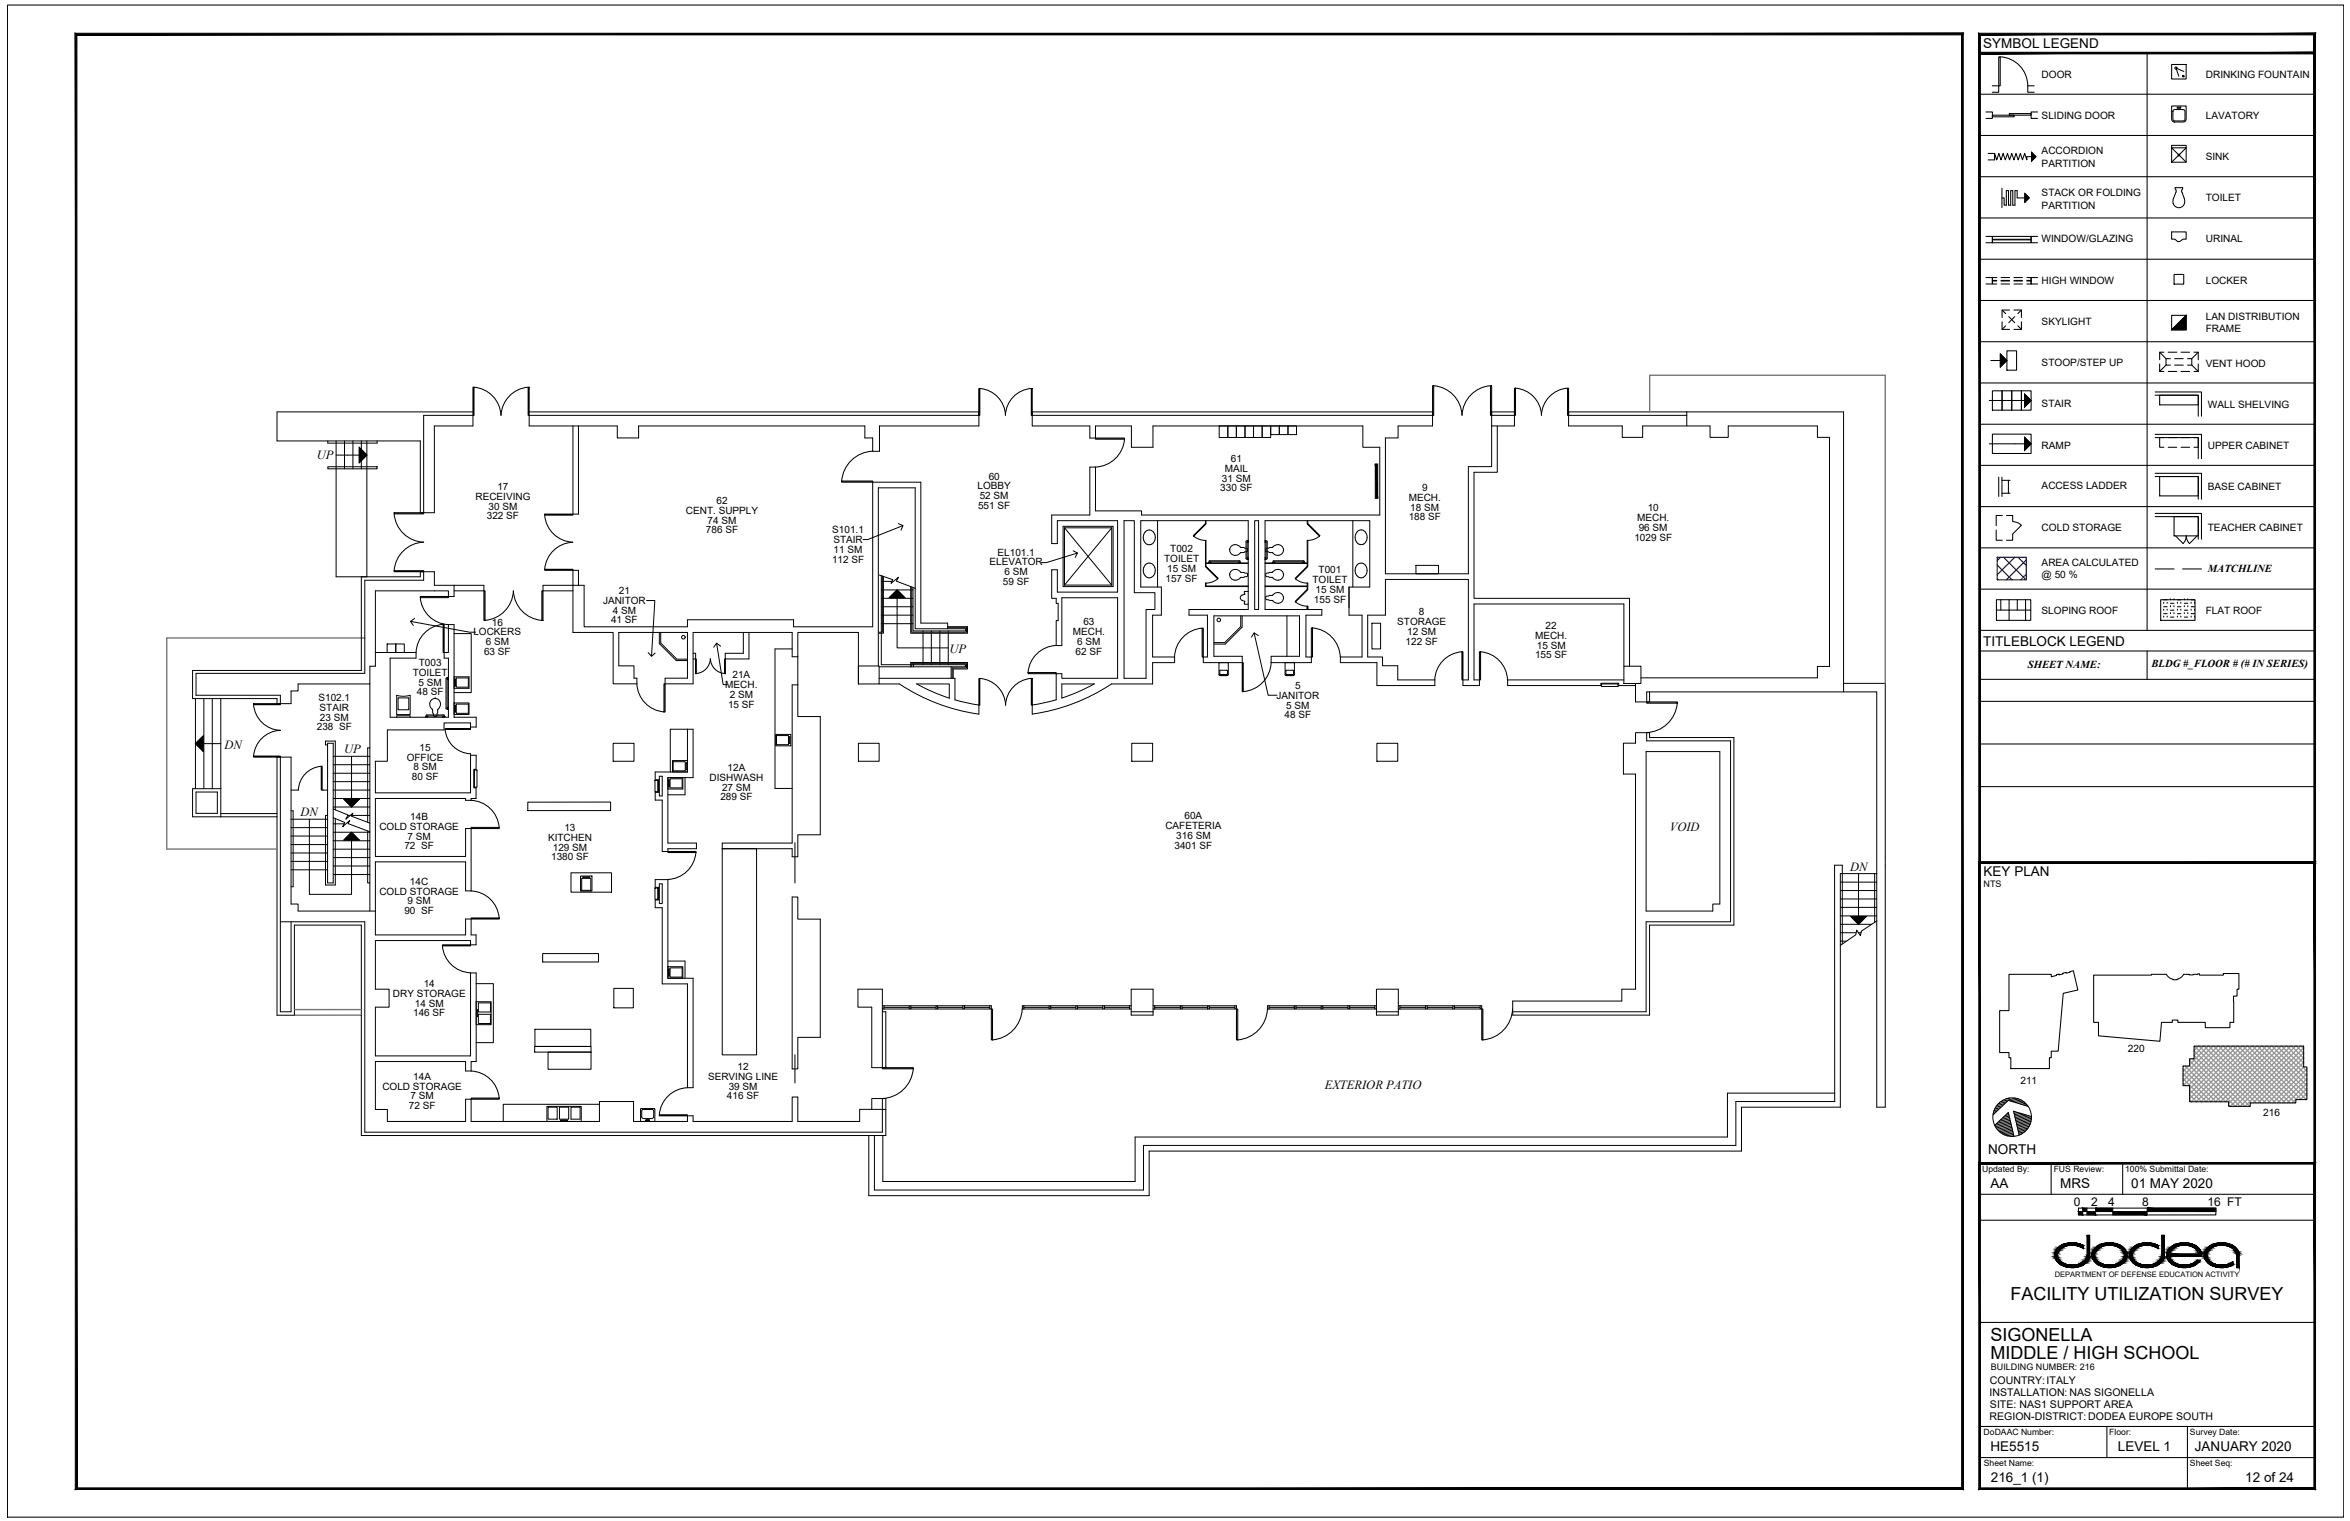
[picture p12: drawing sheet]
<svg xmlns="http://www.w3.org/2000/svg" width="432mm" height="279mm" viewBox="0 0 432 279" stroke-linecap="round" stroke-linejoin="round" font-family="sans-serif">
<defs><g id="words">
<g font-size="3.3">
<text x="369.4" y="238.9">FACILITY UTILIZATION SURVEY</text>
<text x="365.7" y="246.4">SIGONELLA</text>
<text x="365.7" y="249.6">MIDDLE / HIGH SCHOOL</text>
</g>
<g font-size="2.5">
<text x="364.4" y="8.9">SYMBOL LEGEND</text>
<text x="364.4" y="118.7">TITLEBLOCK LEGEND</text>
<text x="364.5" y="161">KEY PLAN</text>
<text x="365.3" y="211.9">NORTH</text>
<text x="365.7" y="218.3">AA</text>
<text x="378.5" y="218.3">MRS</text>
<text x="391.6" y="218.3">01 MAY 2020</text>
<text x="365.7" y="266.6">HE5515</text>
<text x="389.1" y="266.6">LEVEL 1</text>
<text x="403.3" y="266.6">JANUARY 2020</text>
<text x="365.8" y="272.3">216_1 (1)</text>
<text x="412.6" y="272.3">12 of 24</text>
</g>
<g font-size="2.3">
<text x="58.2" y="84.3">UP</text>
<text x="174.5" y="120">UP</text>
<text x="41.3" y="137.6">DN</text>
<text x="63.2" y="138.3">UP</text>
<text x="55.2" y="149.9">DN</text>
<text x="306.8" y="152.6">VOID</text>
<text x="340" y="159.9">DN</text>
<text x="243.4" y="200.1">EXTERIOR PATIO</text>
</g>
<g font-size="2.2">
<text x="381.1" y="221.5">0</text>
<text x="384.2" y="221.5">2</text>
<text x="387.4" y="221.5">4</text>
<text x="393.6" y="221.5">8</text>
<text x="405.6" y="221.5">16 FT</text>
</g>
<g font-size="2">
<text x="405.7" y="105.1">MATCHLINE</text>
<text x="372.6" y="122.7">SHEET NAME:</text>
<text x="395.3" y="122.5">BLDG #_FLOOR # (# IN SERIES)</text>
</g>
<g font-size="1.9">
<text x="375.1" y="14.3">DOOR</text>
<text x="405.3" y="14.4">DRINKING FOUNTAIN</text>
<text x="375.1" y="21.8">SLIDING DOOR</text>
<text x="405.3" y="21.8">LAVATORY</text>
<text x="375.1" y="28.4">ACCORDION</text>
<text x="405.3" y="29.5">SINK</text>
<text x="375.1" y="30.6">PARTITION</text>
<text x="375.1" y="36.1">STACK OR FOLDING</text>
<text x="375.1" y="38.4">PARTITION</text>
<text x="405.3" y="37">TOILET</text>
<text x="375.1" y="44.5">WINDOW/GLAZING</text>
<text x="405.3" y="44.5">URINAL</text>
<text x="375.1" y="52.2">HIGH WINDOW</text>
<text x="405.3" y="52.1">LOCKER</text>
<text x="375.1" y="59.8">SKYLIGHT</text>
<text x="405.3" y="58.8">LAN DISTRIBUTION</text>
<text x="405.3" y="61.1">FRAME</text>
<text x="375.1" y="67.3">STOOP/STEP UP</text>
<text x="405.3" y="67.3">VENT HOOD</text>
<text x="375.1" y="74.8">STAIR</text>
<text x="405.7" y="74.9">WALL SHELVING</text>
<text x="375.1" y="82.5">RAMP</text>
<text x="405.7" y="82.5">UPPER CABINET</text>
<text x="375.1" y="89.9">ACCESS LADDER</text>
<text x="405.7" y="90">BASE CABINET</text>
<text x="375.1" y="97.6">COLD STORAGE</text>
<text x="405.7" y="97.5">TEACHER CABINET</text>
<text x="375.1" y="103.9">AREA CALCULATED</text>
<text x="375.1" y="106.1">@ 50 %</text>
<text x="375.1" y="112.7">SLOPING ROOF</text>
<text x="405.3" y="112.7">FLAT ROOF</text>
<text x="391" y="193.3">220</text>
<text x="371.2" y="199">211</text>
<text x="415.9" y="205">216</text>
<text x="365.6" y="256.4">INSTALLATION: NAS SIGONELLA</text>
<text x="365.6" y="254.2">COUNTRY:ITALY</text>
<text x="365.6" y="260.9">REGION-DISTRICT: DODEA EUROPE SOUTH</text>
<text x="365.6" y="258.6">SITE: NAS1 SUPPORT AREA</text>
</g>
<g font-size="1.8">
<text x="91.4" y="90">17</text>
<text x="179.6" y="89.9">LOBBY</text>
<text x="181.7" y="88.1">60</text>
<text x="224.5" y="88.5">31 SM</text>
<text x="225" y="86.7">MAIL</text>
<text x="226.2" y="84.9">61</text>
<text x="87.4" y="91.8">RECEIVING</text>
<text x="89.4" y="95.4">322 SF</text>
<text x="89.8" y="93.6">30 SM</text>
<text x="126" y="94.4">CENT. SUPPLY</text>
<text x="131.6" y="92.6">62</text>
<text x="179.7" y="93.5">551 SF</text>
<text x="180" y="91.7">52 SM</text>
<text x="224.2" y="90.3">330 SF</text>
<text x="258.8" y="92">MECH.</text>
<text x="258.8" y="95.6">188 SF</text>
<text x="259.1" y="93.8">18 SM</text>
<text x="261.3" y="90.2">9</text>
<text x="300.8" y="95.8">MECH.</text>
<text x="302.8" y="93.9">10</text>
<text x="129.7" y="98">786 SF</text>
<text x="130" y="96.2">74 SM</text>
<text x="152.9" y="98">S101.1</text>
<text x="153.1" y="99.8">STAIR</text>
<text x="153.2" y="101.6">11 SM</text>
<text x="215" y="101.5">T002</text>
<text x="300.3" y="99.3">1029 SF</text>
<text x="301.1" y="97.6">96 SM</text>
<text x="152.9" y="103.3">112 SF</text>
<text x="181.8" y="103.9">ELEVATOR</text>
<text x="183.3" y="102.1">EL101.1</text>
<text x="184.3" y="107.5">59 SF</text>
<text x="184.6" y="105.7">6 SM</text>
<text x="213.9" y="103.3">TOILET</text>
<text x="214.2" y="106.9">157 SF</text>
<text x="214.5" y="105.1">15 SM</text>
<text x="241.2" y="107.1">TOILET</text>
<text x="242.3" y="105.3">T001</text>
<text x="110.8" y="111">JANITOR</text>
<text x="112.6" y="112.8">4 SM</text>
<text x="113.7" y="109.1">21</text>
<text x="241.4" y="110.7">155 SF</text>
<text x="241.7" y="109">15 SM</text>
<text x="260.7" y="113">8</text>
<text x="87" y="116.7">LOCKERS</text>
<text x="89.3" y="118.5">6 SM</text>
<text x="90.4" y="114.9">16</text>
<text x="112.3" y="114.5">41 SF</text>
<text x="197.1" y="116.7">MECH.</text>
<text x="197.9" y="118.5">6 SM</text>
<text x="199.1" y="114.9">63</text>
<text x="256.7" y="114.8">STORAGE</text>
<text x="258.3" y="118.4">122 SF</text>
<text x="258.6" y="116.6">12 SM</text>
<text x="282.1" y="117.4">MECH.</text>
<text x="282.4" y="119.2">15 SM</text>
<text x="284" y="115.6">22</text>
<text x="75.8" y="124.1">TOILET</text>
<text x="76.9" y="125.9">5 SM</text>
<text x="77" y="122.3">T003</text>
<text x="88.9" y="120.3">63 SF</text>
<text x="134.6" y="124.6">21A</text>
<text x="197.6" y="120.3">62 SF</text>
<text x="282.1" y="121">155 SF</text>
<text x="58.5" y="128.8">S102.1</text>
<text x="58.7" y="130.6">STAIR</text>
<text x="76.6" y="127.7">48 SF</text>
<text x="133.3" y="126.4">MECH.</text>
<text x="133.8" y="130">15 SF</text>
<text x="134.1" y="128.2">2 SM</text>
<text x="234.5" y="128.4">JANITOR</text>
<text x="236" y="131.9">48 SF</text>
<text x="236.3" y="130.2">5 SM</text>
<text x="238" y="126.5">5</text>
<text x="58.2" y="134.1">238 SF</text>
<text x="58.8" y="132.4">23 SM</text>
<text x="77.1" y="137.9">15</text>
<text x="74.7" y="139.7">OFFICE</text>
<text x="75.7" y="143.3">80 SF</text>
<text x="76" y="141.5">8 SM</text>
<text x="130.4" y="143.5">DISHWASH</text>
<text x="133.7" y="141.7">12A</text>
<text x="132.4" y="147">289 SF</text>
<text x="132.7" y="145.3">27 SM</text>
<text x="69.7" y="152.4">COLD STORAGE</text>
<text x="74.3" y="156">72 SF</text>
<text x="74.9" y="154.2">7 SM</text>
<text x="75.4" y="150.6">14B</text>
<text x="100.7" y="154.4">KITCHEN</text>
<text x="103.7" y="152.6">13</text>
<text x="214.1" y="152.3">CAFETERIA</text>
<text x="215.8" y="155.9">3401 SF</text>
<text x="216.1" y="154.1">316 SM</text>
<text x="217.6" y="150.5">60A</text>
<text x="101.3" y="158">1380 SF</text>
<text x="101.6" y="156.3">129 SM</text>
<text x="69.7" y="164.3">COLD STORAGE</text>
<text x="74.3" y="167.9">90 SF</text>
<text x="74.9" y="166.1">9 SM</text>
<text x="75.3" y="162.5">14C</text>
<text x="72.2" y="183.1">DRY STORAGE</text>
<text x="76.2" y="184.9">14 SM</text>
<text x="77.9" y="181.3">14</text>
<text x="75.9" y="186.7">146 SF</text>
<text x="135.5" y="196.5">12</text>
<text x="70.3" y="200.1">COLD STORAGE</text>
<text x="75.1" y="203.7">72 SF</text>
<text x="75.4" y="202">7 SM</text>
<text x="75.9" y="198.3">14A</text>
<text x="130.1" y="198.4">SERVING LINE</text>
<text x="133.6" y="201.9">416 SF</text>
<text x="133.9" y="200.2">39 SM</text>
</g>
<g font-size="1.7">
<text x="364.5" y="162.9">NTS</text>
<text x="365.8" y="251.7">BUILDING NUMBER: 216</text>
</g>
<g font-size="1.6">
<text x="364.2" y="215.3">Updated By:</text>
<text x="377.4" y="215.3">FUS Review:</text>
<text x="390.5" y="215.3">100% Submittal Date:</text>
<text x="364.5" y="263.6">DoDAAC Number:</text>
<text x="387.6" y="263.6">Floor:</text>
<text x="402.4" y="263.6">Survey Date:</text>
<text x="364.5" y="269.3">Sheet Name:</text>
<text x="402.4" y="269.3">Sheet Seq:</text>
</g>
<text font-size="1.4" x="377.5" y="234.6">DEPARTMENT OF DEFENSE EDUCATION ACTIVITY</text>
</g></defs>
<!-- layer: A-WALL-FULL-EXTR -->
<g fill="none" stroke="#000" stroke-width=".18">
<path d="M77.8 76.3h9.1v1.9h-7.1v16h-2zM86.9 75.7h-36v5.3h26.3v13.2h.6M97.2 75.7h82.6v.6h-82.6v1.9h16.2v2.2h3.9v-2.2h41.6M179.9 76.3v1.9h-18.3M189.7 76.3h73.5v-.6h-73.5v2.5h10.6M201.3 78.2h6.6v4h4v-4h38.5M263.2 76.3v1.9h-6.3M274.1 75.7h4.2v2.5h-4.2zM274.1 76.3h4.2M288.2 76.3v1.9h9.9v2.1h3.7v-2.1h12.4v2.1h3.4v-2.1h16.3v2.1h2.3v42.1h-2.3v2.1h-32.4M288.2 76.3h21.7M309.9 75.7h28.8v51.4h6.1v76.3h1.6v-77.9h-7.7"/>
<path d="M309.9 75.7h-21.7v.6M309.9 75.7v2.5M77.8 105v1.6h-10.8v17.1h-31v4h15.5v1.6h2v-2.4h1.3v-1.3h13.2M79.8 107.5v-2.5h-2.6v1h-10.8v17.2h-31v5.1h15.5v1h.6M79.8 108.5h-10.8v13.9M51.5 139.1v46.8h2v-16.6M302.6 127.1h36.1M36 145.5h3.9v3.9h-3.9zM40.6 150v-5.1h-5.2v5.1h15.5M40.6 149.5h10.3M338.5 158.9h-1.4v43.4h-18.1v8.1h-108.9v8.2h-49.4v-10M51.5 169.3h15.5v38.7h95.1v-6.2"/>
<path d="M69 167.4h-14.2v-1.3h-1.3v-27h-2.6v47.4h3.2v-16.6h12.3v38.7h96.4v-6.8h-2.6v2h-2.2v2.2h-11.4M69 172.8v8.9h2.5v3.3h-2.5v9M69 167.4v4.3M338.2 160.5v42.9h-18.2v8h-108.8v8.2h-51.6v-11M69 195v8.8h2.2v2.2h14.3M157.6 181.7h4.5v14.4h-1.9v-11.1h-2.6zM162.1 185.9h.7v10.2h-.7M162.8 196.1h.1M86.6 206h23.5v-3.7h6.3v3.7h9.9M127.4 206h18.2M160.2 203.8h2.6M337.1 200.8h-19.7v8.1h-108.8v8.1h-46.4v-8.4"/>
</g>
<!-- layer: A-WALL-FULL-INTR -->
<g fill="none" stroke="#000" stroke-width=".18">
<path d="M105.3 78.2v16.2h1v-16.2M158.9 78.2v2.2h1.5v2.5h1.2v-4.7M200.3 78.2v2.3h1v-2.3M250.4 78.2v4h3.1v12.4h-43.7v-.8h-8.5v-8h-1v8.8h-7.1v5.3h1.1v-4.3h11.1v13.2h-11.1v-4.1h-1.1v5.2h.9v.9h.3v3.2h-.3v4.6h1v-8.8h10.3v14.8h-10.3v-.8h-1v4.8M256.9 78.2v2.2h-2.3v25h15.2v-19.7h4.3v-7.5M275.1 78.2v8.6h-4.3v23.1h28.6v12.5M206.5 95.6h1.9v13.3h3.8v3.1h-1.6v12.6h-4.1zM230.5 95.6h.8v16.4h-.8zM69 119.9h7.4v1h-4.7v10.9h10.7v-10.9h-.8v-1h.8v-5.2h1v17.1h4.1v1.8h-1M79.8 107.5h9.1v1h-5.5M83.4 107.5v2.1h-1v-1.1h-2.6M105.3 108.5h-5.5v-1h7.5v7.6h19v-1.3h19.5v1.3h14.6v-26.5h8.8v25.9h4.9v1h-5.9v-25.9h-6.8v32.7"/>
<path d="M106.3 107.5v-2.7h-1v11.4h7.4v9.4h4.3v-1h-.5v-2.3h-2.8v-6.1h12.6v8.4h-4.1v1h5.2v-9.4h18.2v4.4h1v-4.4h11.1v9.4M136.6 116.2v3.8h-3.3v1h4.3v-4.8M161.9 116.3v5.8h5.4M161.9 105.8v10.3M69 122.4h-1v45M86.5 133.8v-1h-4.9v1.3h-10.4v5.7h-2.2v5.8h17.5v-7.1M86.5 138.7h1v2.6h-.4v3.4h.4M126.3 134h1.1v8.8h-4.7v12.1h5.3v1h-5.3v.5h-1v-9.4h-1.3v-1.4h.6v-2.4h-.6v-1.4h5.9zM127.4 120h.4v1h-.4M145.6 125.8h1v5.8h4.1v21.7h-4.1v4.1h-1v-1.5h-12.9v-1h12.9zM161.5 124.6h14v4l4.4 .9M161.5 125.6h3.7a35.2 35.2 0 0 0 14.7 5.6"/>
<path d="M167.5 122.1h9.9v.4h-15.9M167.8 122.1v.4M168.4 125.6h6v2.6a33.5 33.5 0 0 1-6-2.6zM174.8 122.5v2.1M179.9 129.5v1.7M194.1 128.5l-4.4 1M195.1 125.6h6a33.5 33.5 0 0 1-6 2.6zM298.3 136.5h2.2v-1.9h2.6v.9h15.5v34.4h-15.5v16.6h-25.1v-2.6h20v-2.2h2.5v-39.5h-2.2zM298.4 122.4v-11.5h-27.6v14h1v1h-3v-1h1v-18.5h-15.2v6.6h-3.3v7.7h2.7v1.6h2.8v2.6h6.8v1h-10.6v-4.2h-6.7v-1h4v-7.7h-2.4v-5.2h3.8v-12.2h-19.3v16.4h10.5v1h-2.9v7.7h1v1h-7.4v-1.1h5.2v-7.5h-15.8v7.5h5.3v1.1h-7.2v-1h.8v-7.7h-3.4v-1h10.9v-16.4h-19.8v12.2h3.8v5.2h-1.6v7.7h4v1h-4v3.9h-7.5a35.5 35.5 0 0 1-14.6 5.6v-1.7M298.4 124.9h-21.4v1h17.1v-.4h3.3v.4h3.1M300.5 125.5v3.4h2.6v-1.8M302.5 138.1h13.5v28h-1.3v1.3h-12.2z"/>
<path d="M302.6 134.6v1.5h15.4v33.2h-15.5v16.6h-24.5M302.6 127.1v1.8M53.5 145.1h1.3M59.2 145.1h1M87.5 144.6v2.1h-.9v.3h-1.1v-.3h-16.5v10.6h16.5v-5.1h1.1v11.5h-1.1v-5.4h-16.5v9.1M120.3 143.4h.6v2h-.6zM121.2 142.6h.5v3.6h-.5zM69 171.7h16.5v-2.9h1.1v2.9h.9v1.9h-1v-.8h-17.5M120.3 163.1h.6v2.1h-.6zM120.4 161.6h2.3v18.1h4.7v20.1h-1.1v-19.1h-4.6v-14h-1.3v-1.4h.6v-2.3h-.6zM121.2 162.4h.5v3.6h-.5zM145.6 164.8h1v4h4.1v21.8h-4.1v5.8h-1z"/>
<path d="M69 194h17.5v-15.3h1v16.3h-.9v1.7h-1.1v-1.7h-16.5M85.5 206v-4.1h1.1v4.1M126.3 206v-1h1.1v1M145.6 206v-4.5h1v4.5"/>
</g>
<!-- layer: A-FLOR-HRAL -->
<g fill="none" stroke="#000" stroke-width=".18">
<path d="M60.2 85.7h9.1v.4h-9.1zM60.2 81v.4h9.1v-.4M61.8 106h5.6M162.1 105.8v10.3h-.6M162.3 105.9v10.4h-.8M167.3 107.8v8.5h10.5v-1.2h-3.7M167.5 107.8v8.3h10.1v-.8h-3.5M167.8 107.9v8h9.6v-.4h-3.3M60.2 136.8h-.4v-.7h1.8v12.7M60.2 136.5h1v25.7h-1zM68 137.4h-.4v13.7M167.3 122.5v-.8h10.5v1.2h-2.7v1.7"/>
<path d="M167.5 122.5v-.6h10.1v.8h-2.6v1.9M53.5 148.9h.4v14h-.4M60.2 149.8h-.4v12.8h1.8v-12.2M67.6 152.6v9.6h.4M338.5 158.9v14.5M344.5 160.5v8.9"/>
</g>
<!-- layer: A-ROOF-OTLN -->
<path d="M303.1 75.7v-6.8h43.3v56.6M67 117.2h-36.4v38.8h20.3M54.1 185.5h12.3M66.4 186.5h-12.3" fill="none" stroke="#757575" stroke-width=".25"/>
<!-- layer: A-FLOR-CSWK -->
<g fill="none" stroke="#000" stroke-width=".18">
<path d="M212.7 95.6v12.3M248.6 95.6v12.2M83.4 116.4h3.2v10.8h-3.2M145.6 119.2h-3.2v25.6h3.2M236.5 113.1v7.5M252.1 114.5h1.6v4.7h-1.6zM126.3 134h-3.1v7.8M146.6 120.6v5.2M97 147.4l15.2-.1v1.6h-15.2zM125.9 142.8v3.2h-3.2M99.7 175.2h10.3v1.5h-10.3zM104.9 160.3h7.5v3.6h-7.5z"/>
<path d="M122.7 176.5h3.2v3.2M87.5 180.7h3.1v10.8h-3.1M98.2 192.2h10.4v1.1h-10.4zM98.3 189.1h10.3v3.1h-10.3zM100.7 193.3h7.9v3.1h-7.9zM110.1 202.9h-17.6v3.1"/>
</g>
<!-- layer: A-FLOR-STRS -->
<g fill="none" stroke="#000" stroke-width=".18">
<path d="M61.8 81v25M63.3 81v5.1M64.8 81v5.1M66.4 81v5.1M67.4 81v25M161.9 114.6h.2M161.9 108.4h.2M161.9 113h.2M161.9 106.8h.2M161.9 109.9h.2M161.9 111.5h.2M162.3 114.6h5"/>
<path d="M162.3 108.4h5M162.3 113h5M162.3 106.8h1.6M162.3 109.9h5M162.3 111.5h5M167.5 114.6h.3M167.5 108.4h.3M167.5 113h.3M167.5 109.9h.2M167.5 111.5h.2M169.6 115.9v.2M169.6 116.3v5.4"/>
<path d="M171.1 115.9v.2M171.1 116.3v5.4M172.7 115.9v.2M172.7 116.3v5.4M174.2 115.9v.2M174.2 116.3v5.4M35.9 128.3v16.6M37.5 128.3v16.6M39 128.3v16.6M40.6 128.3v16.6M61.2 138.9h6.8M169.6 121.9v.2"/>
<path d="M171.1 121.9v.2M172.7 121.9v.2M174.2 121.9v.2M53.5 159.8h6.7M53.5 152h6.7M53.5 150.5h6.7M53.5 158.2h6.7M53.5 156.7h6.7M53.5 155.1h6.7M53.5 153.6h6.7M61.2 148.2h6.8M61.2 146.7h6.8"/>
<path d="M61.2 145.1h6.8M61.2 143.6h6.8M61.2 152.9h6.8M61.2 142h6.8M61.2 140.5h6.8M61.2 159.1h6.8M61.2 157.5h6.8M61.2 156h6.8M61.2 154.4h6.8M61.2 151.3h2M63.9 149.8h.4M64.6 149.8h3.4"/>
<path d="M61.2 160.6h6.8M338.2 172.9h1.1M338.2 171.3h2.9M338.2 169.8h5.7M338.2 168.2h6.6M338.2 166.7h6.6M338.2 165.1h6.6M338.2 163.6h6.6M338.2 162h6.6M338.2 160.5h6.6M341.5 171.3h.5"/>
</g>
<!-- layer: A-FLOR-FIXT -->
<g fill="none" stroke="#000" stroke-width=".18">
<path d="M210.2 98.2v1.1M210.2 98.2a1.03 1.03 0 0 1 1-.8 1.03 1.03 0 0 1 1 .8M210.2 99.2l.2 .5 .4 .3M210.8 100l.4 .1 .4-.1M212.2 99.2l-.6 .8M212.2 98.2v1.1M229.2 99.6h.1M229.2 99.6v2.9M229.2 99.4v.2M229.3 99.3l-.4 .2 .1 3.1 .3 .2M229.3 99.3v.4M232.5 99.6h.1v2.9"/>
<path d="M232.5 99.3l.3 .2v3.1l-.3 .2M232.5 99.3v.4M232.6 99.4v.2M249.1 98.2v1M249.1 99.2l.2 .4M249.3 99.7l.6 .3 .6-.1M250.5 97.4l.6 .8M250.5 97.4a1.06 1.06 0 0 0-1.4 .8M250.9 99.7l-.4 .3M251.1 99.2l-.2 .4M251.1 98.2v1M121.2 116.2v2l3.1 3.1h2"/>
<path d="M121.4 116.2v1.9l3 3h1.9M210.2 104.2v1.1M210.2 104.3a1.03 1.03 0 0 1 1-.9 1.03 1.03 0 0 1 1 .9M210.2 105.3l.2 .4 .4 .3M210.8 106l.4 .1 .4-.1M212.2 105.3l-.3 .4-.3 .3M212.2 104.2v1.1M222.1 103.3v.1h.4l-.1-.1M222.2 103.3h.1M222.3 103.2l.1 .1M225.9 105.6h.1M225.9 101h.1"/>
<path d="M227.6 103.3v.1l.4-.1M227.6 103.2h-5.3M227.7 103.2l-.1 .1M227.7 103.3h.2M227.9 106.1h.7l.6-.3v-.4l-.1-.1-1.1-.2a1.1 1.1 0 0 0-1.3-.4 1.1 1.1 0 0 0-.7 1.3 1.13 1.13 0 0 0 1.9 .1M227.9 100.5l1.2 .2 .1 .2v.3l-.1 .2-1.1 .1M227.9 100.5a1.06 1.06 0 0 0-1.6-.2 1.06 1.06 0 0 0 .1 1.6 1.06 1.06 0 0 0 1.6-.4M227.9 103.3l-.2-.3h-5.4l-.2 .3M228 113.1v2l-3 2.9h-1.9M228.2 113.1v2.1l-3.1 3.1h-2M229.2 102.5h.1M229.2 102.5v.2"/>
<path d="M229.3 102.4l-.1 .1M229.3 102.4v.4M229.4 108.6h-.8l.2 .5-.6 .2a.53 .53 0 0 0-.3 .5 .53 .53 0 0 0 .3 .5l.6 .2-.2 .5h.8M232.5 102.4v.4M232.6 102.5h.1M232.6 102.5v.2M233.7 101.5l.2 .1a1.08 1.08 0 0 0 1 .4M233.9 103.3l-.1 .1 .4-.1M233.9 103.3l.1-.3h5.5l.2 .3M233.9 109.3l-1.2 .2-.1 .1v.4l.6 .3h.6l.5 .4 .5 .1M233.9 103.3h.2M234.1 103.2l.1 .1"/>
<path d="M234.1 103.2h.1M234.2 103.2h5.2M234.8 108.9a.98 .98 0 0 1 1 .9 .98 .98 0 0 1-1 1M234.8 104.6a.98 .98 0 0 1 1 1 .98 .98 0 0 1-1 1M234.8 100a.98 .98 0 0 1 1 1 .98 .98 0 0 1-1 1M234.8 100l-.5 .2-.5 .3-1.1 .2-.1 .2v.3l.1 .2 1.1 .1M234.9 108.9a1.09 1.09 0 0 0-1 .4M234.9 104.6a1.36 1.36 0 0 0-1.1 .5l-1.1 .2-.1 .1v.4l.6 .3h.6l.5 .4 .5 .1M235.9 109.8h.1M235.9 105.6h.1M235.9 101h.1M239.4 103.3l-.1 .1h.4v-.1"/>
<path d="M239.4 103.2h.1M239.4 103.2v.1M239.4 103.3h.2M249.1 104.2v1.1M249.1 105.3l.2 .4 .4 .3M249.7 106l.4 .1 .4-.1M250.5 103.5l.6 .8M250.5 103.5a1.03 1.03 0 0 0-1.4 .8M251.1 105.3l-.2 .4-.4 .3M251.1 104.2v1.1M72.9 127.7l1.5 .2 1-.2M72.9 127.7v3.6h2.5v-3.6"/>
<path d="M72.9 131.8v-.3h2.5v.3M73.1 130.2l.2 .2h1.7l.1-.2M73.1 128.3v2M73.3 128.2l-.2 .1M73.3 128.2h1.7M75 128.2l.1 .1M75.1 128.3v2M78.3 131.5l-.1 .1M78.3 131.6h.2M78.4 131.3l-.1 .1M78.4 131.3h3.1l.3 .4h-.4v-.2h-2.9l.1 .2-.4-.1M79.3 128.6a1.06 1.06 0 0 1 1.5 .2 1.06 1.06 0 0 1-.4 1.5v.7l-.2 .6h-.4l-.2-.1-.1-1.1a1.29 1.29 0 0 1-.2-1.8z"/>
<path d="M80 128.3h.1M81.5 131.6h.2M82.1 124.8h.1M82.2 124.8v5.2M82.2 130h-.1M82.2 124.5l-.2 .2v5.4l.4 .2v-.3h-.2M82.2 124.5v.2M82.2 130.1v.2M82.2 124.8h.1M82.2 124.5l.2-.1-.1 .4M83.4 129.1h2.8v2.1h-2.8zM83.4 124.3h2.8v2.1h-2.8z"/>
<path d="M83.6 129.6h.1v1.2h-.1zM83.6 124.7h.1v1.3h-.1zM83.8 129.3h2.3v1.7h-2.3zM83.8 124.5h2.3v1.7h-2.3zM123.6 139.7h2.7v2.1h-2.7zM123.7 139.9h2.2v1.7h-2.2zM142.5 134.9h2.8v2.1h-2.8zM142.7 135.1h2.2v1.7h-2.2zM145 135.3h.2v1.3h-.2zM224.1 124l-.1-.1v-2.1l1.6-.1 .1 .1-.1 2.2M224.1 124.1h1.5M224.1 124.1h1.4"/>
<path d="M224.1 123.2l.1 .7h1.2M225.4 123.1l.1 .1M225.4 123.1l-1.3 .1M225.5 123.2l-.1 .7M236.2 121.7l-.1 2.2 .1 .1M236.2 121.7l1.6 .1M236.2 124.1h1.5M236.3 124.1h1.4M236.3 123.2v.7h1.3l.1-.7M237.7 123.2l-1.3-.1-.1 .1M237.8 123.9l-.1 .1M237.8 121.8v2.1"/>
<path d="M294.3 125.6h3v.5h-3zM87.2 141.4h.4v3.2h-.4zM122.7 142.8h2.8v2.1h-2.8zM122.8 143.3h.2v1.2h-.2zM123.1 143.1h2.2v1.6h-2.2zM126 140.1h.2v1.3h-.2zM106.7 160.9h2.1v2.8h-2.1zM106.9 161.3h1.7v2.2h-1.7zM107.1 161.1h1.2v.1h-1.2zM122.7 177.6h2.8v2.1h-2.8zM122.8 178h.2v1.3h-.2zM123.1 177.8h2.2v1.7h-2.2z"/>
<path d="M87.5 184h2.7v4.2h-2.7zM87.6 185.5h.2v1.2h-.2zM87.9 184.2h2.2v1.7h-2.2zM87.9 186.3h2.2v1.7h-2.2zM100.5 203.2h6.3v2.8h-6.3zM100.7 203.4h1.7v2.2h-1.7zM102.8 203.4h1.7v2.2h-1.7zM103 205.7h1.3v.2h-1.3zM104.9 203.4h1.7v2.2h-1.7zM117.9 204.1v1.1M117.9 205.2l.3 .3h1.6l.3-.3M118.2 203.8l-.3 .3"/>
<path d="M118.2 203.8h1.6M118.7 205.7h.6v.1h-.6zM119.8 203.8l.3 .3M120.1 204.1v1.1M120.2 203.6l-2.5 .1v2.3h2.6v-2.2l-.1-.2"/>
<circle cx="125.6" cy="117.1" r=".33"/>
<circle cx="223.9" cy="113.9" r=".33"/>
</g>
<!-- layer: A-COLS-ENCL -->
<path d="M260.2 103.9h4.1v1.5h-4.1zM112.7 136.5h3.8v3.3h-3.8zM157.7 136.5h3.8v3.3h-3.8zM157.7 122.3h3.8v3.3h-3.8zM208 136.5h3.8v3.3h-3.8zM253 136.5h3.8v3.3h-3.8zM298.4 122.4h3.1v3.2h-3.1zM112.8 181.6h3.6v3.5h-3.6zM207.8 181.7h4.1v4.8h-4.1zM207.8 185.9h4.1M252.9 181.7h4v4.8h-4zM252.9 185.9h4" fill="none" stroke="#000" stroke-width=".18"/>
<!-- layer: A-FLOR-TPTN -->
<g fill="none" stroke="#000" stroke-width=".18">
<path d="M219.3 98.4l2.2-2.2 .1 .1-2.3 2.2zM219.3 98.5l1.3 .6 .9 .2M221.5 95.6v.6l.1-.6M240.2 95.6v.6h.1v-.6M240.2 96.3l.1-.1 2.2 2.2-.1 .1zM240.3 99.3v4.7h-.1v-.5h-7.8M240.3 99.3h-.1v4.1h-7.8M242.4 98.5l-1.2 .6-.9 .2M221.5 104.1l.1-.1 2.2 2.2-.1 .1zM221.6 107.1l-.1 .7h7.9M221.6 107.1v.5h7.8M223.7 106.3l-1.2 .7-.9 .1"/>
<path d="M229.4 103.4h-7.8l-.1-4.1v4.7l.1-.5h7.8M238 106.2l2.2-2.2 .1 .1-2.2 2.2zM238 110.5l2.2-2.2h.1l-2.2 2.3zM238 106.3l1.3 .7 .9 .1M238 110.6l1.3 .6 .9 .2M240.2 107.1h.1v1.2h-.1v-.5h-7.8M240.2 107.1v.5h-7.8M240.2 111.4h.1v.6M240.2 111.4v.6"/>
</g>
<!-- layer: A-FLOR-EVTR -->
<path d="M195.3 96.7h9.2v11.1h-9.2zM195.6 97h8.7M195.6 97v10.5M195.6 97l8.7 10.5M204.3 97v10.5M204.3 97l-8.7 10.5M195.6 107.5h8.7" fill="none" stroke="#000" stroke-width=".18"/>
<!-- layer: A-ANNO-SYMB -->
<g fill="none" stroke="#000" stroke-width=".18">
<path d="M61.8 83.6h4.2M66 82.2l1.4 1.4-1.4 1.4zM161.5 105.6l2.5 .9-.3 .7 1.4-1.2-.4 .8 3.5 1.3M163.4 109.8l1.4-1.4 1.4 1.4zM164.8 109.8v9.2h9.4M37.3 135.2v2.8l-1.4-1.4zM37.3 136.6h3.3M64.6 138.9v7.9M56.8 150.5v13.8h7.8v-10M61.2 150.2l2.1 .9-.3 .8 1.3-1.2-.3 .6 4 1.5M61.2 148.6l2.7 1.1-.3 .8 1.2-1.1-.2 .5 3.4 1.3M63.2 146.8h2.8l-1.4 1.4z"/>
<path d="M64.6 152.9l1.4 1.4h-2.8zM340.1 168.4h2.8l-1.4 1.4zM341.5 160.5v7.9M344.8 169.2l-2.8 1.8-.2 .9-.6-1-.2 .8-2.8 2"/>
</g>
<!-- layer: A-GLAZ-PRHT -->
<g fill="none" stroke="#000" stroke-width=".18">
<path d="M162.1 185.3h5M162.1 184.8h5M162.4 185.1h4.7M162.4 184.8v.5M167.4 184.8h-.3v.5h.3M167.4 185.1h4.6M172 184.8h-4.6v.5h4.6M172 185.3v-.5h.3v.5h4.6M172 185.3h.3M172.3 184.8h9.9v.5h-.3v-.5M172.3 185.1h4.6M176.9 184.8v.5h.3"/>
<path d="M177.2 184.8v.5h4.7M177.2 185.1h4.7M188.1 185.1h4.7M188.1 184.8v.5M192.8 184.8h-5v.5h5M193.1 184.8h-.3v.5h.3M193.1 185.1h4.6M197.7 184.8h-4.6v.5h4.6M197.7 185.3v-.5h.3v.5h4.6M197.7 185.3h.3M198 184.8h9.8M198 185.1h4.6"/>
<path d="M202.6 184.8v.5h.3M202.9 184.8v.5h4.7M202.9 185.1h4.7M207.6 184.8v.5h.2M211.9 185.3h5M211.9 184.8h5M212.2 185.1h4.7M212.2 184.8v.5M217.2 184.8h-.3v.5h.3M217.2 185.1h4.7M221.9 184.8h-4.7v.5h4.7M221.9 185.3v-.5h.3v.5h4.7"/>
<path d="M221.9 185.3h.3M222.2 184.8h5v.5h-.3v-.5M222.2 185.1h4.7M233.2 185.1h4.6M233.2 184.8v.5M237.8 184.8h-4.9v.5h4.9M238.1 184.8h-.3v.5h.3M238.1 185.1h4.7M242.8 184.8h-4.7v.5h4.7M242.8 185.3v-.5h.2v.5h4.7M242.8 185.3h.2M243 184.8h9.9"/>
<path d="M243 185.1h4.7M247.7 184.8v.5h.3M248 184.8v.5h4.6M248 185.1h4.6M252.6 184.8v.5h.3M256.9 185.3h5M256.9 184.8h5M257.2 185.1h4.7M257.2 184.8v.5M262.2 184.8h-.3v.5h.3M262.2 185.1h4.7M266.9 184.8h-4.7v.5h4.7"/>
<path d="M266.9 185.3v-.5h.3v.5h4.8M266.9 185.3h.3M267.2 184.8h5.1v.5h-.3v-.5M267.2 185.1h4.8"/>
</g>
<!-- layer: Z-FU-IDNM-DSPL -->
<path d="M165.1 96.2l.8 .4-.3 .8M76.2 113.6l-.8 .5 .5 .8M119.1 119.9l.6 .7 .7-.6M132.4 118.7l-.7-.6-.6 .8M197.2 101.2l.8 .4-.4 .8M231.2 116.7l-.8-.4-.5 .7" fill="none" stroke="#000" stroke-width=".18"/>
<!-- layer: 0 -->
<path d="M165.9 96.6l-6.5 2.5h-.8M75.4 114.1l10.9 2h1.1M118.8 110.3h1.5l-.6 10.2M131.7 118.2l1.2 7.6h.7M198 101.6l-5.7 1.7h-1M230.4 116.3l2.6 11.4h1.6" fill="none" stroke="#000" stroke-width=".18"/>
<!-- layer: A-DOOR-PRHT -->
<g fill="none" stroke="#000" stroke-width=".19">
<path d="M86.9 71.1h.2v5.2h-.2zM87.1 71.1a5.4 5.4 0 0 1 5 5.2 5.4 5.4 0 0 1 4.9-5.2M97 71.1h.2v5.2h-.2zM179.8 71.4h.2v4.9h-.2zM180 71.4a5.1 5.1 0 0 1 4.7 4.9 5.1 5.1 0 0 1 4.8-4.9M189.5 71.4h.2v4.9h-.2zM263.2 70.9h.2v5.4h-.2zM263.4 70.9a5.7 5.7 0 0 1 5.2 5.4 5.7 5.7 0 0 1 5.3-5.4M273.9 70.9h.2v5.4h-.2zM278.3 71.3h.2v5h-.2zM278.5 71.3a5.2 5.2 0 0 1 4.7 5 5.2 5.2 0 0 1 4.8-5M288 71.3h.2v5h-.2z"/>
<path d="M72.4 94.4a5.7 5.7 0 0 0 5.4 5.2 5.6 5.6 0 0 0-5.4 5.2M72.4 94.2h5.4v.2h-5.4zM100.1 94.6a5.4 5.4 0 0 0 5.1 5 5.4 5.4 0 0 0-5.1 5M100.1 94.4h5.2v.2h-5.2zM154.7 88.4h5.7v.2h-5.7zM160.3 82.9a5.9 5.9 0 0 0-5.6 5.5M201.3 80.5h5.3v.2h-5.3zM206.6 80.7a5.6 5.6 0 0 1-5.3 5.1M72.4 104.8h5.4v.2h-5.4zM77.2 109.8a5.4 5.4 0 0 0 5.2 4.9M77.2 109.6h5.2v.2h-5.2zM81.4 114.7a5.4 5.4 0 0 0-4.9 5.2"/>
<path d="M81.4 114.7h.2v5.2h-.2zM88.9 108.5h.2v5.5h-.2zM94.3 108.5a5.7 5.7 0 0 1-5.2 5.5M94.3 108.5a5.7 5.7 0 0 0 5.3 5.5M99.6 108.5h.2v5.5h-.2zM100.1 104.6h5.2v.2h-5.2zM194.1 118.6a5.4 5.4 0 0 0-5.2 4.9M220.9 115.4h.2v5.3h-.2zM220.9 115.4a5.5 5.5 0 0 0-5.1 5.3M241 115.4h.2v5.3h-.2zM241.1 115.3a5.6 5.6 0 0 1 5.2 5.4M268.6 119.7a5.4 5.4 0 0 0-5 5.2"/>
<path d="M268.6 119.7h.2v5.2h-.2zM271.8 119.7h.2v5.2h-.2zM272 119.7a5.4 5.4 0 0 1 5 5.2M46.6 129.4a5.1 5.1 0 0 0 4.9 4.8M46.6 129.3h4.9v.1h-4.9zM46.6 138.9h4.9v.2h-4.9zM51.5 134.2a5.1 5.1 0 0 0-4.9 4.7M81.8 134a4.9 4.9 0 0 0 4.7 4.5M81.8 133.8h4.7v.2h-4.7zM117 125.6a5.4 5.4 0 0 0 5 5.2M122 125.6h.2v5.2h-.2zM127.8 121h.1v2.8h-.1z"/>
<path d="M130.5 121a2.83 2.83 0 0 1-2.6 2.7M130.5 121a2.83 2.83 0 0 0 2.6 2.7M133.2 121h.1v2.8h-.1zM179.9 124.6h.1v4.9h-.1zM180 124.6a5.1 5.1 0 0 1 4.8 4.9 5.1 5.1 0 0 1 4.7-4.9M188.9 123.5h5.2v.3h-5.2zM189.5 124.6h.2v4.9h-.2zM228.3 121.7h.1v5.4h-.1zM233.6 121.7a5.6 5.6 0 0 1-5.2 5.3M302.6 128.9h5.6v.3h-5.6zM308.2 129.2a5.9 5.9 0 0 1-5.6 5.4M59 140.8a4.6 4.6 0 0 0-4.2 4.3"/>
<path d="M59 140.8h.2v4.3h-.2zM86.6 147a5.4 5.4 0 0 1 5.1 5M86.6 152h5.1v.2h-5.1zM122.7 156.4h5.2v.2h-5.2zM127.9 156.6a5.4 5.4 0 0 1-5.2 5M146.1 154.8v7.4M81.3 173.7a5.4 5.4 0 0 0 5.2 5M81.3 173.6h5.2v.2h-5.2zM86.6 163.7a5.4 5.4 0 0 1 5.1 4.9M86.6 168.6h5.1v.2h-5.1zM86.6 196.7a5.4 5.4 0 0 1 5.1 5M126.3 199.8a5.4 5.4 0 0 0-5.2 5"/>
<path d="M146.1 193.8v5.1M162.1 196.1h5.7v.2h-5.7zM167.8 196.3a5.9 5.9 0 0 1-5.7 5.5M182.2 185.3h.2v5.7h-.2zM187.8 185.3a5.9 5.9 0 0 1-5.4 5.7M227.2 185.3h.2v5.7h-.2zM232.9 185.3a5.9 5.9 0 0 1-5.5 5.7M272.3 185.3h.2v5.7h-.2zM277.9 185.3a5.9 5.9 0 0 1-5.4 5.7M86.6 201.7h5.1v.2h-5.1zM121.2 204.8h5.1v.2h-5.1z"/>
</g>
<!-- layer: A-ANNO-SYMB -->
<g fill="#000" stroke="#000" stroke-width=".18">
<path d="M66 82.2l1.4 1.4-1.4 1.4zM163.4 109.8l1.4-1.4 1.4 1.4zM37.3 135.2v2.8l-1.4-1.4zM63.2 146.8h2.8l-1.4 1.4zM64.6 152.9l1.4 1.4h-2.8zM340.1 168.4h2.8l-1.4 1.4z"/>
<path d="M252.7 85.2v6.3h.4zM252.7 85.2h.4v6.3z"/>
</g>
<!-- layer: A-EQPM-FIXD -->
<path d="M224 78.2h1.6v2.2h-1.6zM225.6 78.2h1.6v2.2h-1.6zM227.2 78.2h1.6v2.2h-1.6zM228.8 78.2h1.5v2.2h-1.5zM230.3 78.2h1.6v2.2h-1.6zM231.9 78.2h1.6v2.2h-1.6zM233.5 78.2h1.6v1.6h-1.6zM235.1 78.2h1.6v1.6h-1.6zM236.7 78.2h1.5v1.6h-1.5zM71.1 118.3h1.6v1.6h-1.6zM72.7 118.3h1.6v1.6h-1.6zM132.7 155.9h6.3v37.9h-6.3z" fill="none" stroke="#000" stroke-width=".18"/>
<!-- layer: G-ANNO-SYMB -->
<path d="M381.9 221.9h25.3v1.3h-25.3z" fill="none" stroke="#000" stroke-width=".19"/>
<g fill="#000" stroke="#000" stroke-width=".18">
<path d="M381.9 222.6l.8 .6h-.8zM381.9 222.6l.8 .6v-.6z"/>
<path d="M382.7 221.9l.8 .7h-.8zM382.7 221.9l.8 .7v-.7z"/>
<path d="M383.5 222.6l1.6 .6h-1.6zM383.5 222.6l1.6 .6v-.6z"/>
<path d="M385.1 221.9l3.1 .7h-3.1zM385.1 221.9l3.1 .7v-.7z"/>
<path d="M388.2 222.6l6.3 .6h-6.3zM388.2 222.6l6.3 .6v-.6z"/>
<path d="M394.5 221.9l12.7 .7h-12.7zM394.5 221.9l12.7 .7v-.7z"/>
</g>
<!-- layer: XTB-HE5515|G-ANNO-TEXT -->
<g fill="none" stroke="#000" stroke-width=".19">
<path d="M1.4 .9h429.2v277.8h-429.2zM363.7 9.8h61.6M363.7 17.3h61.6M394.5 9.8v106M363.7 24.9h61.6M363.7 32.5h61.6M363.7 40h61.6M363.7 47.6h61.6M363.7 55.2h61.6M363.7 62.8h61.6M363.7 70.4h61.6M363.7 77.9h61.6"/>
<path d="M363.7 85.5h61.6M363.7 93.1h61.6M363.7 100.6h61.6M363.7 108.2h61.6M363.7 115.8h61.6M363.7 128.8h61.6M363.7 136.7h61.6M363.7 144.5h61.6M363.7 219.4h61.6M363.7 213.7h61.6M376.9 213.7v5.7M390 213.7v5.7"/>
<path d="M363.7 224.1h61.6M378.2 231.2l.6 .6M378.5 232.2a4.2 4.2 0 0 0 4.4 0M378.8 231.9a3.9 3.9 0 0 0 3 .4M381.8 228.9a3 3 0 0 0-3.8 1.4l.2 .9M382.7 231.9l-.9 .4M382.8 228.8a3.8 3.8 0 0 0-5.1 1.2 1.87 1.87 0 0 0 .9 2.2M382.8 228.8v.6l-1-.5M383.3 231.2l-.6 .6M383.5 230.6l-.2 .6M383.5 230.6v-3.7h.5v3.7M384 230.6l-.3 .9-.8 .7"/>
<path d="M384.4 230.6h.1M384.9 230.6h.1M385.1 231.2l.6 .6M385.4 232.2l1 .5M385.7 231.9a3.8 3.8 0 0 0 3.8 0M385.7 229.3a3.4 3.4 0 0 1 4.6 .8v.7l-.1 .4M385.7 229.3a1.42 1.42 0 0 0-.6 1.9M386.4 228.4a2.19 2.19 0 0 0-1.7 3.1l.7 .7M386.4 228.4a4.2 4.2 0 0 1 3.4 .5M389.8 232.2a4.2 4.2 0 0 1-3.4 .5M389.8 228.9a1.88 1.88 0 0 1 0 3.3M390.2 231.2l-.7 .6"/>
<path d="M391.5 229.7l-.2 .9 .2 .9M391.5 231.5l.8 .7M391.9 231.2l.6 .6M392.3 232.2a4.2 4.2 0 0 0 4.4 0M392.5 231.9a3.9 3.9 0 0 0 3.1 .4M395.6 228.9a3 3 0 0 0-3.8 1.4l.1 .9M396.4 231.9l-.8 .4M396.5 228.8a3.9 3.9 0 0 0-5 .9M396.6 228.8l-.1 .6-.9-.5M397 231.2l-.6 .6M397.2 230.6v-3.7h.5v3.7M397.2 230.6l-.2 .6"/>
<path d="M397.7 230.6l-.3 .9-.7 .7M398.8 231.2l.6 .6M399.1 232.2l1 .5M399.4 231.9a3.8 3.8 0 0 0 3.9 0M399.4 229.3a3.8 3.8 0 0 1 3.9 0M399.4 229.3l-.4 .4-.4 .6h5.5M400.1 228.4a2.07 2.07 0 0 0-1.8 1.5 2.07 2.07 0 0 0 .6 2.2l.2 .1M400.1 228.4a4.6 4.6 0 0 1 2.5 0M400.1 232.7a4.6 4.6 0 0 0 2.5 0M402.6 228.4a2.4 2.4 0 0 1 1.9 2.4M403.3 231.8l.4-.3h.6l-.8 .7M403.3 229.3l.4 .4 .4 .6"/>
<path d="M403.5 232.2l-.9 .5M404.6 230.8h-6l.2 .4M405.7 231.2l.6 .6M406 232.2a4.2 4.2 0 0 0 4.3 .1M406.3 231.9a3.9 3.9 0 0 0 3 .4M406.3 229.3a1.42 1.42 0 0 0-.6 1.9M409.3 228.9a2.11 2.11 0 0 1 1.7 1.7M409.3 228.9a3.9 3.9 0 0 0-3 .4M410.2 231.9l-.9 .4M410.3 231.8h-.1M410.3 231.8v.5M410.4 228.9a3.9 3.9 0 0 0-5.1 .8 1.85 1.85 0 0 0 .7 2.5"/>
<path d="M410.4 228.9l.8 .8 .2 .9M411 230.6v2.3h.4v-2.3M363.7 242.9h61.6M363.7 267.8h61.6M363.7 262h61.6M387.1 262v5.8M401.9 262v11.5"/>
</g>
<g fill="#000" stroke="#000" stroke-width=".18">
<path d="M379.9 232.8h1.7zM380.4 228.3h.8zM382.4 229.1h.4v.2zM386.8 232.8h1.6zM387.2 228.3h.8zM393.7 232.8h1.6zM394.1 228.3h.8zM396.2 229.1h.4v.2zM400.6 232.8h1.6zM401 228.3h.8zM407.4 232.8h1.6zM407.8 228.3h.8z"/>
<path d="M409 232.3h1.3zM410.2 231.9l.1-.1z"/>
<path d="M363.7 9.6v.3l61.6-.3zM363.7 9.9l61.6-.3v.3z"/>
<path d="M363.9 6.4h61.3l.3-.3zM363.6 6.1h61.9l-61.6 .3zM363.6 6.1l.3 152.2v-151.9zM363.6 6.1l.3 152.2-.3 .3zM363.9 158.3l-.3 .3 61.6-.3zM363.6 158.6l61.6-.3 .3 .3zM425.2 6.4v151.9l.3 .3zM425.2 6.4l.3-.3v152.5z"/>
<path d="M363.6 158.3v55.4h.3zM363.6 158.3l.3 .3v55.1zM363.6 158.3l.3 .3 61.6-.3zM363.9 158.6l61.6-.3-.3 .3zM425.5 158.3l-.3 .3 .3 55.1zM425.2 158.6l.3 55.1h-.3z"/>
<path d="M377.5 230.6l.5 .2v-.2zM377.5 230.6l.5 .2h-.4z"/>
<path d="M377.6 230.3l.4 .1zM377.6 230.3l.4 .1z"/>
<path d="M377.6 230.4l.4 .2v-.2zM377.6 230.4l.4 .2h-.5z"/>
<path d="M377.6 230.8h.4zM377.6 230.8h.4z"/>
<path d="M377.6 230.8l.5 .1-.1-.1zM377.6 230.8l.5 .1h-.5z"/>
<path d="M377.6 230.2l.4 .1 .1-.1zM377.6 230.2l.4 .1h-.4z"/>
<path d="M377.6 230.9l.5 .1v-.1zM377.6 230.9l.5 .1h-.5z"/>
<path d="M377.6 230.1l.5 .1v-.1zM377.6 230.1l.5 .1h-.5z"/>
<path d="M377.6 231l.5 .1zM377.6 231l.5 .1z"/>
<path d="M377.6 230.1h.5zM377.6 230.1h.5z"/>
<path d="M377.6 231.1l.6 .1-.1-.1zM377.6 231.1l.6 .1h-.5z"/>
<path d="M377.7 229.9l.4 .2 .1-.2zM377.7 229.9l.4 .2h-.5z"/>
<path d="M377.7 231.2l.5 .1zM377.7 231.2l.5 .1z"/>
<path d="M377.7 229.9h.5zM377.7 229.9h.5z"/>
<path d="M377.7 231.3l.6 .1-.1-.1zM377.7 231.3l.6 .1h-.5z"/>
<path d="M377.8 229.7l.4 .2 .1-.2zM377.8 229.7l.4 .2h-.5z"/>
<path d="M377.8 231.4l.6 .1zM377.8 231.4l.6 .1z"/>
<path d="M377.8 229.7h.6zM377.8 229.7h.5z"/>
<path d="M377.8 231.5l.7 .1zM377.8 231.5l.7 .1z"/>
<path d="M377.9 229.6l.5 .1 .1-.1zM377.9 229.6l.5 .1h-.6z"/>
<path d="M377.9 231.6l.7 .1-.1-.1zM377.9 231.6l.7 .1h-.6z"/>
<path d="M378 229.4l.5 .2 .1-.2zM378 229.4l.5 .2h-.6z"/>
<path d="M378 231.7h.6zM378 231.7h.6z"/>
<path d="M378 229.4h.6zM378 229.4h.6z"/>
<path d="M378 231.7l.8 .2-.2-.2zM378 231.7l.8 .2h-.7z"/>
<path d="M378.1 229.3l.5 .1 .2-.1zM378.1 229.3l.5 .1h-.6z"/>
<path d="M378.1 231.9h.8zM378.1 231.9h.8z"/>
<path d="M378.1 229.2h.8zM378.1 229.2l.7 .1z"/>
<path d="M378.1 231.9l1 .1-.2-.1zM378.1 231.9l1 .1h-.8z"/>
<path d="M378.3 229.1l.6 .1 .2-.1zM378.1 229.2l.2-.1 .6 .1z"/>
<path d="M378.3 232l.9 .1zM378.3 232l.9 .1z"/>
<path d="M378.3 229.1h.9zM378.3 229.1h.8z"/>
<path d="M378.3 232.1h1.1zM378.3 232.1h1.1z"/>
<path d="M378.4 229h1zM378.3 229.1h.9z"/>
<path d="M378.4 232.1l1.2 .2zM378.4 232.1l1.2 .2h-1z"/>
<path d="M378.6 228.9l.8 .1 .2-.1zM378.4 229l.2-.1 .8 .1z"/>
<path d="M378.6 232.3h1.1zM378.6 232.3h1.1z"/>
<path d="M378.6 228.9h1.1zM378.6 228.9h1z"/>
<path d="M378.6 232.3h1.4zM378.6 232.3h1.4z"/>
<path d="M379.9 232.8h1.3zM380.4 232.8h.8z"/>
<path d="M378.7 228.8h1.3zM378.6 228.9h1.1z"/>
<path d="M378.7 232.3l1.7 .1zM378.7 232.3l1.7 .1z"/>
<path d="M378.8 228.8h1.6zM378.7 228.8h1.3z"/>
<path d="M378.8 232.4h2zM378.8 232.4h2z"/>
<path d="M378.8 228.7h2zM378.8 228.7l1.6 .1z"/>
<path d="M380.4 228.3l1.2 .1zM379.9 228.4h1.7z"/>
<path d="M379.9 228.4h2.1zM379.5 228.4h2.5z"/>
<path d="M379.5 228.4l2.8 .2-.3-.2zM379.3 228.6l.2-.2 2.8 .2z"/>
<path d="M379.5 232.7h2.5zM379.5 232.7l2.1 .1z"/>
<path d="M379.3 228.6h3zM379.2 228.6h3.1z"/>
<path d="M379.2 228.6l3.4 .1zM379 228.7h3.6z"/>
<path d="M379.2 232.6l2.8 .1 .3-.1zM379.2 232.6l2.8 .1h-2.5z"/>
<path d="M382.4 229.1l.4 .2zM382.7 229.3l.1 .1z"/>
<path d="M379 228.7h3.6zM378.9 228.7h3.7z"/>
<path d="M378.9 228.7h3.8zM378.8 228.7h3.9z"/>
<path d="M378.9 232.4l3.4 .2 .3-.2zM378.9 232.4l3.4 .2h-3.1z"/>
<path d="M380.8 228.7l1.9 .1zM380.8 228.7l1.9 .1z"/>
<path d="M378.8 232.4h3.9zM378.8 232.4h3.8z"/>
<path d="M381.1 228.8h1.7zM381.1 228.8h1.7z"/>
<path d="M381.1 232.4h1.6zM380.8 232.4h1.9z"/>
<path d="M381.5 228.8h1.3zM381.5 228.8h1.3z"/>
<path d="M381.5 232.3h1.3zM381.1 232.4h1.6z"/>
<path d="M381.5 228.8l1.3 .1zM381.5 228.8l1.3 .1z"/>
<path d="M381.9 228.9l.9 .1v-.1zM381.9 228.9l.9 .1z"/>
<path d="M382.2 229l.6 .1v-.1zM382.2 229l.6 .1z"/>
<path d="M381.9 232.3h1zM381.5 232.3h1.3z"/>
<path d="M381.9 232.3h1.1zM381.9 232.3h1z"/>
<path d="M382.2 232.1l.8 .2 .1-.2zM381.9 232.3l.3-.2 .8 .2z"/>
<path d="M382.3 232.1h.9zM382.2 232.1h.9z"/>
<path d="M382.4 232h.8zM382.3 232.1h.9z"/>
<path d="M382.6 231.9l.6 .1 .2-.1zM382.4 232l.2-.1 .6 .1z"/>
<path d="M382.7 231.9h.7zM382.6 231.9h.8z"/>
<path d="M382.9 231.7l.5 .2 .1-.2zM382.7 231.9l.2-.2 .5 .2z"/>
<path d="M382.9 231.7h.7zM382.9 231.7h.6z"/>
<path d="M383 231.6l.6 .1v-.1zM383 231.6l.6 .1h-.7z"/>
<path d="M383.1 231.5l.5 .1 .1-.1zM383.1 231.5l.5 .1h-.6z"/>
<path d="M383.2 231.4h.5zM383.2 231.4l.5 .1z"/>
<path d="M383.3 231.3l.4 .1 .1-.1zM383.3 231.3l.4 .1h-.5z"/>
<path d="M383.3 231.2h.5zM383.3 231.3h.5z"/>
<path d="M383.4 231l.5 .1zM383.4 231l.5 .1z"/>
<path d="M383.4 231.1l.4 .1 .1-.1zM383.4 231.1l.4 .1h-.5z"/>
<path d="M383.4 230.9l.5 .1v-.1zM383.4 230.9l.5 .1h-.5z"/>
<path d="M383.5 226.9l.5 3.7v-3.7zM383.5 226.9l.5 3.7h-.5z"/>
<path d="M383.5 230.6l.5 .2v-.2zM383.5 230.6l.5 .2h-.5z"/>
<path d="M383.5 230.8h.5zM383.5 230.8h.5z"/>
<path d="M383.5 230.8l.4 .1 .1-.1zM383.5 230.8l.4 .1h-.5z"/>
<path d="M384.4 230.4l.5 .2v-.2zM384.4 230.4l.5 .2h-.5z"/>
<path d="M384.4 230.6l.5 .2v-.2zM384.4 230.6l.5 .2h-.5z"/>
<path d="M384.4 230.8h.5zM384.4 230.8h.5z"/>
<path d="M384.4 230.3h.5zM384.4 230.3l.5 .1z"/>
<path d="M384.4 230.8l.5 .1v-.1zM384.4 230.8l.5 .1h-.5z"/>
<path d="M384.4 230.2l.5 .1v-.1zM384.4 230.2l.5 .1h-.5z"/>
<path d="M384.4 230.9l.6 .1-.1-.1zM384.4 230.9l.6 .1h-.5z"/>
<path d="M384.5 230.1l.4 .1 .1-.1zM384.5 230.1l.4 .1h-.5z"/>
<path d="M384.5 231l.5 .1zM384.5 231l.5 .1z"/>
<path d="M384.5 230.1h.5zM384.5 230.1h.5z"/>
<path d="M384.5 231.1l.6 .1-.1-.1zM384.5 231.1l.6 .1h-.6z"/>
<path d="M384.5 229.9l.5 .2 .1-.2zM384.5 229.9l.5 .2h-.5z"/>
<path d="M384.5 231.2l.6 .1zM384.5 231.2l.6 .1z"/>
<path d="M384.5 229.9h.6zM384.5 229.9h.6z"/>
<path d="M384.5 231.3l.7 .1-.1-.1zM384.5 231.3l.7 .1h-.6z"/>
<path d="M384.6 229.7l.5 .2 .1-.2zM384.6 229.7l.5 .2h-.6z"/>
<path d="M384.6 231.4l.6 .1zM384.6 231.4l.6 .1z"/>
<path d="M384.7 229.7h.5zM384.7 229.7h.5z"/>
<path d="M384.7 231.5l.6 .1zM384.7 231.5l.6 .1z"/>
<path d="M384.7 229.6l.5 .1 .1-.1zM384.7 229.6l.5 .1h-.5z"/>
<path d="M384.7 231.6l.8 .1-.2-.1zM384.7 231.6l.8 .1h-.7z"/>
<path d="M384.8 229.4l.5 .2 .2-.2zM384.8 229.4l.5 .2h-.6z"/>
<path d="M384.8 231.7h.7zM384.8 231.7h.7z"/>
<path d="M384.8 229.4h.7zM384.8 229.4h.7z"/>
<path d="M384.8 231.7l.9 .2-.2-.2zM384.8 231.7l.9 .2h-.7z"/>
<path d="M385 229.3l.5 .1 .2-.1zM385 229.3l.5 .1h-.7z"/>
<path d="M385 231.9h.7zM385 231.9h.7z"/>
<path d="M385 229.2h.7zM385 229.2l.7 .1z"/>
<path d="M385 231.9l.9 .1-.2-.1zM385 231.9l.9 .1h-.8z"/>
<path d="M385.1 229.1l.6 .1 .2-.1zM385 229.2l.1-.1 .6 .1z"/>
<path d="M385.1 232l1 .1zM385.1 232l1 .1z"/>
<path d="M385.2 229.1h.9zM385.2 229.1h.7z"/>
<path d="M385.2 232.1h1zM385.2 232.1h1z"/>
<path d="M385.3 229h.9zM385.2 229.1h.9z"/>
<path d="M385.3 232.1l1.2 .2zM385.3 232.1l1.2 .2h-1.1z"/>
<path d="M385.4 228.9l.8 .1 .3-.1zM385.3 229l.1-.1 .8 .1z"/>
<path d="M385.4 232.3h1.1zM385.4 232.3h1.1z"/>
<path d="M385.4 228.9h1.1zM385.4 228.9h1.1z"/>
<path d="M385.4 232.3h1.5zM385.4 232.3h1.5z"/>
<path d="M386.8 232.8h1.2zM387.2 232.8h.8z"/>
<path d="M385.6 228.8h1.3zM385.4 228.9h1.1z"/>
<path d="M385.6 232.3l1.6 .1zM385.6 232.3l1.6 .1z"/>
<path d="M385.6 228.8h1.6zM385.6 228.8h1.3z"/>
<path d="M385.6 232.4h2zM385.6 232.4h2z"/>
<path d="M385.7 228.7h1.9zM385.7 228.7l1.5 .1z"/>
<path d="M387.2 228.3l1.2 .1zM386.8 228.4h1.6z"/>
<path d="M386.8 228.4h2zM386.4 228.4h2.4z"/>
<path d="M386.4 228.4l2.8 .2-.4-.2zM386.1 228.6l.3-.2 2.8 .2z"/>
<path d="M386.4 232.7h2.4zM386.4 232.7l2 .1z"/>
<path d="M386.1 228.6l3.4 .1-.3-.1zM385.7 228.7l.4-.1 3.4 .1z"/>
<path d="M386.1 232.6l2.7 .1 .4-.1zM386.1 232.6l2.7 .1h-2.4z"/>
<path d="M385.7 228.7h3.8zM385.7 228.7h3.8z"/>
<path d="M385.7 232.4l3.5 .2 .3-.2zM385.7 232.4l3.5 .2h-3.1z"/>
<path d="M387.6 228.7l2 .1zM387.6 228.7l2 .1z"/>
<path d="M385.7 232.4h3.8zM385.7 232.4h3.8z"/>
<path d="M388 228.8h1.7zM388 228.8h1.7z"/>
<path d="M388 232.4h1.6zM387.6 232.4h1.9z"/>
<path d="M388.3 228.8l1.5 .1zM388.3 228.8l1.5 .1z"/>
<path d="M388.3 232.3h1.4zM388 232.4h1.6z"/>
<path d="M388.7 228.9h1.1zM388.7 228.9h1.1z"/>
<path d="M388.7 232.3h1.1zM388.3 232.3h1.4z"/>
<path d="M388.7 228.9l1.2 .1-.1-.1zM388.7 228.9l1.2 .1z"/>
<path d="M388.7 232.3h1.1zM388.7 232.3h1.1z"/>
<path d="M389 229l1 .1zM389 229l1 .1z"/>
<path d="M389 232.1l.8 .2 .1-.2zM388.7 232.3l.3-.2 .8 .2z"/>
<path d="M389.2 229.1h.9zM389.2 229.1h.9z"/>
<path d="M389.2 232.1h.8zM389 232.1h.9z"/>
<path d="M389.3 229.1l.9 .1-.1-.1zM389.3 229.1l.9 .1h-.7z"/>
<path d="M389.3 232h.8zM389.2 232.1h.8z"/>
<path d="M389.5 229.2l.8 .1zM389.5 229.2l.8 .1z"/>
<path d="M389.5 231.9l.6 .1 .1-.1zM389.3 232l.2-.1 .6 .1z"/>
<path d="M389.6 229.3l.8 .1-.1-.1zM389.6 229.3l.8 .1h-.7z"/>
<path d="M389.6 231.9h.7zM389.5 231.9h.7z"/>
<path d="M389.7 229.4h.7zM389.7 229.4h.7z"/>
<path d="M389.7 231.7l.6 .2 .1-.2zM389.6 231.9l.1-.2 .6 .2z"/>
<path d="M389.8 229.4l.7 .2-.1-.2zM389.8 229.4l.7 .2h-.6z"/>
<path d="M389.8 231.7h.6zM389.7 231.7h.7z"/>
<path d="M389.9 229.6l.7 .1-.1-.1zM389.9 229.6l.7 .1z"/>
<path d="M389.9 231.6l.5 .1 .1-.1zM389.9 231.6l.5 .1h-.6z"/>
<path d="M390 229.7h.6zM390 229.7h.6z"/>
<path d="M390 231.5l.5 .1 .1-.1zM390 231.5l.5 .1h-.6z"/>
<path d="M390.1 229.7l.6 .2-.1-.2zM390.1 229.7l.6 .2h-.5z"/>
<path d="M390.1 231.4h.5zM390.1 231.4l.5 .1z"/>
<path d="M390.2 229.9h.5zM390.2 229.9h.5z"/>
<path d="M390.2 231.3l.4 .1 .1-.1zM390.2 231.3l.4 .1h-.5z"/>
<path d="M390.2 229.9l.6 .2-.1-.2zM390.2 229.9l.6 .2h-.5z"/>
<path d="M390.2 231.2h.5zM390.2 231.2l.5 .1z"/>
<path d="M390.3 230.1h.5zM390.3 230.1h.5z"/>
<path d="M390.3 230.1l.5 .1v-.1zM390.3 230.1l.5 .1h-.5z"/>
<path d="M390.3 231l.5 .1zM390.3 231l.5 .1z"/>
<path d="M390.3 231.1l.4 .1 .1-.1zM390.3 231.1l.4 .1h-.5z"/>
<path d="M390.3 230.2l.5 .1v-.1zM390.3 230.2l.5 .1h-.5z"/>
<path d="M390.3 230.9l.5 .1v-.1zM390.3 230.9l.5 .1h-.5z"/>
<path d="M390.3 230.3l.5 .1zM390.3 230.3l.5 .1z"/>
<path d="M390.3 230.4l.5 .2v-.2zM390.3 230.4l.5 .2h-.4z"/>
<path d="M390.4 230.6l.4 .2v-.2zM390.4 230.6l.4 .2h-.5z"/>
<path d="M390.3 230.8h.5zM390.3 230.8h.5z"/>
<path d="M390.3 230.8l.5 .1v-.1zM390.3 230.8l.5 .1h-.5z"/>
<path d="M391.3 230.4l.4 .2v-.2zM391.3 230.4l.4 .2h-.4z"/>
<path d="M391.3 230.6l.4 .2v-.2zM391.3 230.6l.4 .2h-.4z"/>
<path d="M391.3 230.8h.5zM391.3 230.8h.5z"/>
<path d="M391.3 230.3h.5zM391.3 230.3l.4 .1z"/>
<path d="M391.3 230.8l.5 .1v-.1zM391.3 230.8l.5 .1h-.5z"/>
<path d="M391.3 230.2l.5 .1v-.1zM391.3 230.2l.5 .1h-.5z"/>
<path d="M391.3 230.9l.5 .1v-.1zM391.3 230.9l.5 .1h-.5z"/>
<path d="M391.3 230.1l.5 .1v-.1zM391.3 230.1l.5 .1h-.5z"/>
<path d="M391.3 231l.6 .1zM391.3 231l.6 .1z"/>
<path d="M391.4 230.1h.5zM391.4 230.1h.4z"/>
<path d="M391.4 231.1l.5 .1v-.1zM391.4 231.1l.5 .1h-.5z"/>
<path d="M391.4 229.9l.5 .2v-.2zM391.4 229.9l.5 .2h-.5z"/>
<path d="M391.4 231.2l.6 .1zM391.4 231.2l.6 .1z"/>
<path d="M391.4 229.9h.6zM391.4 229.9h.5z"/>
<path d="M391.4 231.3l.7 .1-.1-.1zM391.4 231.3l.7 .1h-.6z"/>
<path d="M391.5 229.7l.5 .2 .1-.2zM391.5 229.7l.5 .2h-.6z"/>
<path d="M391.5 231.4l.6 .1zM391.5 231.4l.6 .1z"/>
<path d="M391.5 229.7h.6zM391.5 229.7h.6z"/>
<path d="M391.5 231.5l.7 .1zM391.5 231.5l.7 .1z"/>
<path d="M391.6 229.6l.5 .1 .1-.1zM391.6 229.6l.5 .1h-.6z"/>
<path d="M391.6 231.6l.7 .1-.1-.1zM391.6 231.6l.7 .1h-.6z"/>
<path d="M391.7 229.4l.5 .2 .1-.2zM391.7 229.4l.5 .2h-.6z"/>
<path d="M391.7 231.7h.7zM391.7 231.7h.7z"/>
<path d="M391.7 229.4h.7zM391.7 229.4h.6z"/>
<path d="M391.7 231.7l.8 .2-.1-.2zM391.7 231.7l.8 .2h-.6z"/>
<path d="M391.9 229.3l.5 .1 .1-.1zM391.9 229.3l.5 .1h-.7z"/>
<path d="M391.9 231.9h.7zM391.9 231.9h.7z"/>
<path d="M391.9 229.2h.7zM391.9 229.2l.6 .1z"/>
<path d="M391.9 231.9l.9 .1-.2-.1zM391.9 231.9l.9 .1h-.8z"/>
<path d="M392 229.1l.6 .1 .2-.1zM392 229.1l.6 .1h-.7z"/>
<path d="M392 232l.9 .1zM392 232l.9 .1z"/>
<path d="M392.1 229.1h.8zM392.1 229.1h.7z"/>
<path d="M392.1 232.1h1zM392.1 232.1h1z"/>
<path d="M392.2 229h.9zM392.1 229.1h.8z"/>
<path d="M392.2 232.1l1.2 .2zM392.2 232.1l1.2 .2h-1.1z"/>
<path d="M392.3 228.9h1.1zM392.3 228.9h1.1z"/>
<path d="M392.3 228.9l.8 .1 .3-.1zM392.2 229l.1-.1 .8 .1z"/>
<path d="M392.3 232.3h1.1zM392.3 232.3h1.1z"/>
<path d="M392.3 232.3h1.5zM392.3 232.3h1.5z"/>
<path d="M393.7 232.8h1.2zM394.1 232.8h.8z"/>
<path d="M392.4 228.8h1.4zM392.3 228.9h1.1z"/>
<path d="M392.4 232.3l1.7 .1zM392.4 232.3l1.7 .1z"/>
<path d="M392.5 228.8h1.6zM392.4 228.8h1.4z"/>
<path d="M392.5 232.4h2zM392.5 232.4h2z"/>
<path d="M392.5 228.7h2zM392.5 228.7l1.6 .1z"/>
<path d="M394.1 228.3l1.2 .1zM393.7 228.4h1.6z"/>
<path d="M393.7 228.4h2zM393.3 228.4h2.4z"/>
<path d="M393.3 228.4l2.7 .2-.3-.2zM393 228.6l.3-.2 2.7 .2z"/>
<path d="M393.3 232.7h2.4zM393.3 232.7l2 .1z"/>
<path d="M393 228.6h3zM392.9 228.6h3.1z"/>
<path d="M392.9 228.6l3.4 .1zM392.7 228.7h3.6z"/>
<path d="M392.9 232.6l2.8 .1 .3-.1zM392.9 232.6l2.8 .1h-2.4z"/>
<path d="M396.2 229.1l.4 .2zM396.4 229.3l.2 .1z"/>
<path d="M392.7 228.7h3.7zM392.6 228.7h3.8z"/>
<path d="M392.6 228.7h3.8zM392.5 228.7h3.9z"/>
<path d="M392.6 232.4l3.4 .2 .4-.2zM392.6 232.4l3.4 .2h-3.1z"/>
<path d="M394.5 228.7l1.9 .1zM394.5 228.7l1.9 .1z"/>
<path d="M392.5 232.4h3.9zM392.5 232.4h3.9z"/>
<path d="M394.9 228.8h1.7zM394.9 228.8h1.7z"/>
<path d="M394.9 232.4h1.5zM394.5 232.4h1.9z"/>
<path d="M395.2 232.3h1.3zM394.9 232.4h1.5z"/>
<path d="M395.2 228.8h1.4zM395.2 228.8h1.4z"/>
<path d="M395.3 228.8l1.3 .1zM395.3 228.8l1.3 .1z"/>
<path d="M395.6 228.9l1 .1v-.1zM395.6 228.9l1 .1z"/>
<path d="M395.9 229l.7 .1v-.1zM395.9 229l.7 .1z"/>
<path d="M395.6 232.3h1.1zM395.6 232.3h1.1z"/>
<path d="M395.6 232.3h1.1zM395.2 232.3h1.3z"/>
<path d="M395.9 232.1l.8 .2 .1-.2zM395.6 232.3l.3-.2 .8 .2z"/>
<path d="M396 232.1h.9zM395.9 232.1h.9z"/>
<path d="M396.2 232h.8zM396 232.1h.9z"/>
<path d="M396.4 231.9l.6 .1 .1-.1zM396.2 232l.2-.1 .6 .1z"/>
<path d="M396.4 231.9h.7zM396.4 231.9h.7z"/>
<path d="M396.6 231.7l.5 .2 .1-.2zM396.4 231.9l.2-.2 .5 .2z"/>
<path d="M396.7 231.7h.6zM396.6 231.7h.6z"/>
<path d="M396.8 231.6l.5 .1 .1-.1zM396.8 231.6l.5 .1h-.6z"/>
<path d="M396.9 231.5l.5 .1v-.1zM396.9 231.5l.5 .1h-.6z"/>
<path d="M396.9 231.4h.6zM396.9 231.4l.5 .1z"/>
<path d="M397 231.3l.5 .1v-.1zM397 231.3l.5 .1h-.6z"/>
<path d="M397.1 231.2h.5zM397 231.3h.5z"/>
<path d="M397.1 231.1l.5 .1v-.1zM397.1 231.1l.5 .1h-.5z"/>
<path d="M397.1 231h.5zM397.1 231l.5 .1z"/>
<path d="M397.2 230.9l.4 .1 .1-.1zM397.2 230.9l.4 .1h-.5z"/>
<path d="M397.2 230.8h.5zM397.2 230.8h.5z"/>
<path d="M397.2 230.8l.5 .1v-.1zM397.2 230.8l.5 .1h-.5z"/>
<path d="M397.2 226.9l.5 3.7v-3.7zM397.2 226.9l.5 3.7h-.5z"/>
<path d="M397.2 230.6l.5 .2v-.2zM397.2 230.6l.5 .2h-.5z"/>
<path d="M398.2 230.3h.4zM398.2 230.3h.4z"/>
<path d="M398.2 230.8h.4zM398.2 230.8h.4z"/>
<path d="M398.2 230.8l.5 .2-.1-.2zM398.2 230.8l.5 .2h-.5z"/>
<path d="M398.2 230.2l.4 .1 .1-.1zM398.2 230.2l.4 .1h-.4z"/>
<path d="M398.2 231h.5zM398.2 231h.5z"/>
<path d="M398.2 230.1l.5 .1v-.1zM398.2 230.1l.5 .1h-.5z"/>
<path d="M398.2 231l.5 .1zM398.2 231l.5 .1z"/>
<path d="M398.2 230.1h.5zM398.2 230.1h.5z"/>
<path d="M398.2 231.1l.6 .1-.1-.1zM398.2 231.1l.6 .1h-.5z"/>
<path d="M398.3 229.9l.4 .2 .1-.2zM398.3 229.9l.4 .2h-.5z"/>
<path d="M398.3 231.2l.5 .1zM398.3 231.2l.5 .1z"/>
<path d="M398.3 229.9h.5zM398.3 229.9h.5z"/>
<path d="M398.3 231.3l.6 .1-.1-.1zM398.3 231.3l.6 .1h-.5z"/>
<path d="M398.4 229.7l.4 .2 .1-.2zM398.4 229.7l.4 .2h-.5z"/>
<path d="M398.4 231.4l.6 .1zM398.4 231.4l.6 .1z"/>
<path d="M398.4 229.7h.6zM398.4 229.7h.5z"/>
<path d="M398.4 231.5l.7 .1zM398.4 231.5l.7 .1h-.6z"/>
<path d="M398.5 229.6l.5 .1 .1-.1zM398.5 229.6l.5 .1h-.6z"/>
<path d="M398.5 231.6l.7 .1-.1-.1zM398.5 231.6l.7 .1h-.6z"/>
<path d="M398.6 229.4l.5 .2 .1-.2zM398.6 229.4l.5 .2h-.6z"/>
<path d="M398.6 231.7h.6zM398.6 231.7h.6z"/>
<path d="M398.6 229.4h.6zM398.6 229.4h.6z"/>
<path d="M398.6 231.7l.8 .2-.2-.2zM398.6 231.7l.8 .2h-.7z"/>
<path d="M398.7 229.3l.5 .1 .2-.1zM398.7 229.3l.5 .1h-.6z"/>
<path d="M398.7 231.9h.8zM398.7 231.9h.8z"/>
<path d="M398.8 229.2h.7zM398.7 229.3h.7z"/>
<path d="M398.8 231.9l.9 .1-.2-.1zM398.8 231.9l.9 .1h-.8z"/>
<path d="M398.9 229.1l.6 .1 .2-.1zM398.8 229.2l.1-.1 .6 .1z"/>
<path d="M398.9 232l.9 .1zM398.9 232l.9 .1z"/>
<path d="M398.9 229.1h.9zM398.9 229.1h.8z"/>
<path d="M398.9 232.1h1.1zM398.9 232.1h1.1z"/>
<path d="M399 229h1zM398.9 229.1h.9z"/>
<path d="M399 232.1l1.2 .2zM399 232.1l1.2 .2h-1z"/>
<path d="M399.2 228.9l.8 .1 .2-.1zM399 229l.2-.1 .8 .1z"/>
<path d="M399.2 232.3h1.1zM399.2 232.3h1.1z"/>
<path d="M399.2 228.9h1.1zM399.2 228.9h1z"/>
<path d="M399.2 232.3h1.4zM399.2 232.3h1.4z"/>
<path d="M400.6 232.8h1.2zM401 232.8h.8z"/>
<path d="M399.3 228.8h1.3zM399.2 228.9h1.1z"/>
<path d="M399.3 232.3l1.7 .1zM399.3 232.3l1.7 .1z"/>
<path d="M399.4 228.8h1.6zM399.3 228.8h1.3z"/>
<path d="M399.4 232.4h2zM399.4 232.4h2z"/>
<path d="M399.4 228.7h2zM399.4 228.8h1.6z"/>
<path d="M401 228.3l1.2 .1zM400.6 228.4h1.6z"/>
<path d="M400.6 228.4h2zM400.1 228.4h2.5z"/>
<path d="M400.1 228.4l2.8 .2-.3-.2zM399.8 228.6l.3-.2 2.8 .2z"/>
<path d="M400.1 232.7h2.5zM400.1 232.7l2.1 .1z"/>
<path d="M399.8 228.6l3.4 .1-.3-.1zM399.5 228.7l.3-.1 3.4 .1z"/>
<path d="M399.8 232.6l2.8 .1 .3-.1zM399.8 232.6l2.8 .1h-2.5z"/>
<path d="M399.5 228.7h3.8zM399.4 228.7h3.9z"/>
<path d="M399.5 232.4l3.4 .2 .3-.2zM399.5 232.4l3.4 .2h-3.1z"/>
<path d="M401.4 228.7l1.9 .1zM401.4 228.7l1.9 .1z"/>
<path d="M399.4 232.4h3.9zM399.4 232.4h3.8z"/>
<path d="M401.7 228.8h1.7zM401.7 228.8h1.7z"/>
<path d="M401.7 232.4h1.6zM401.4 232.4h1.9z"/>
<path d="M402.1 228.8l1.4 .1zM402.1 228.8l1.4 .1z"/>
<path d="M402.1 232.3h1.3zM401.7 232.4h1.6z"/>
<path d="M402.5 228.9h1.1zM402.5 228.9h1.1z"/>
<path d="M402.5 232.3h1zM402.1 232.3h1.3z"/>
<path d="M402.5 228.9l1.2 .1-.1-.1zM402.5 228.9l1.2 .1z"/>
<path d="M402.5 232.3h1.1zM402.5 232.3h1z"/>
<path d="M402.8 229l1 .1zM402.8 229l1 .1z"/>
<path d="M402.8 232.1l.8 .2 .1-.2zM402.5 232.3l.3-.2 .8 .2z"/>
<path d="M402.9 229.1h.9zM402.9 229.1h.9z"/>
<path d="M402.9 232.1h.9zM402.8 232.1h.9z"/>
<path d="M403 229.1l1 .1-.2-.1zM403 229.1l1 .1h-.8z"/>
<path d="M403 232h.8zM402.9 232.1h.9z"/>
<path d="M403.2 231.9l.6 .1 .2-.1zM403 232l.2-.1 .6 .1z"/>
<path d="M403.2 229.2l.8 .1zM403.2 229.2l.8 .1z"/>
<path d="M403.3 229.3l.8 .1-.1-.1zM403.3 229.3l.8 .1h-.6z"/>
<path d="M403.3 231.9h.7zM403.2 231.9h.8z"/>
<path d="M403.5 229.4h.6zM403.5 229.4h.6z"/>
<path d="M403.5 229.4l.7 .2-.1-.2zM403.5 229.4l.7 .2h-.6z"/>
<path d="M403.5 231.7h.6zM403.5 231.7h.6z"/>
<path d="M403.5 231.7l.5 .2 .1-.2zM403.3 231.9l.2-.2 .5 .2z"/>
<path d="M403.6 229.6l.7 .1-.1-.1zM403.6 229.6l.7 .1z"/>
<path d="M403.7 229.7h.6zM403.7 229.7h.6z"/>
<path d="M403.7 231.5l.4 .2 .2-.2zM403.7 231.5l.4 .2h-.6z"/>
<path d="M403.8 229.7l.6 .2-.1-.2zM403.8 229.7l.6 .2h-.5z"/>
<path d="M403.9 229.9h.5zM403.9 229.9h.5z"/>
<path d="M403.9 229.9l.6 .2-.1-.2zM403.9 229.9l.6 .2h-.5z"/>
<path d="M404 230.1h.5zM404 230.1h.5z"/>
<path d="M404 230.1l.5 .1v-.1zM404 230.1l.5 .1h-.5z"/>
<path d="M404 230.2l.6 .1-.1-.1zM404 230.2l.6 .1h-.5z"/>
<path d="M404.1 230.3h.5zM404.1 230.3h.5z"/>
<path d="M398.2 230.3l6.4 .3v-.3zM398.2 230.3l6.4 .3h-6.4z"/>
<path d="M398.2 230.6l6.4 .2v-.2zM398.2 230.6l6.4 .2h-6.4z"/>
<path d="M405 230.4l.5 .2v-.2zM405 230.4l.5 .2h-.5z"/>
<path d="M405 230.6l.5 .2v-.2zM405 230.6l.5 .2h-.5z"/>
<path d="M405 230.8h.5zM405 230.8h.5z"/>
<path d="M405 230.3h.5zM405 230.3l.5 .1z"/>
<path d="M405 230.8l.5 .1v-.1zM405 230.8l.5 .1h-.4z"/>
<path d="M405.1 230.2l.4 .1v-.1zM405.1 230.2l.4 .1h-.5z"/>
<path d="M405.1 230.9l.5 .1-.1-.1zM405.1 230.9l.5 .1h-.5z"/>
<path d="M405.1 230.1l.4 .1 .1-.1zM405.1 230.1l.4 .1h-.4z"/>
<path d="M405.1 231l.5 .1zM405.1 231l.5 .1z"/>
<path d="M405.1 230.1h.5zM405.1 230.1h.5z"/>
<path d="M405.1 231.1l.6 .1-.1-.1zM405.1 231.1l.6 .1h-.6z"/>
<path d="M405.1 229.9l.5 .2 .1-.2zM405.1 229.9l.5 .2h-.5z"/>
<path d="M405.1 231.2l.6 .1zM405.1 231.2l.6 .1z"/>
<path d="M405.2 229.9h.5zM405.2 229.9h.5z"/>
<path d="M405.2 231.3l.6 .1-.1-.1zM405.2 231.3l.6 .1h-.6z"/>
<path d="M405.2 229.7l.5 .2 .1-.2zM405.2 229.7l.5 .2h-.5z"/>
<path d="M405.2 231.4l.6 .1zM405.2 231.4l.6 .1z"/>
<path d="M405.3 229.7h.5zM405.3 229.7h.5z"/>
<path d="M405.3 231.5l.6 .1zM405.3 231.5l.6 .1z"/>
<path d="M405.4 229.6l.4 .1 .1-.1zM405.4 229.6l.4 .1h-.5z"/>
<path d="M405.4 231.6l.7 .1-.2-.1zM405.4 231.6l.7 .1h-.7z"/>
<path d="M405.4 229.4l.5 .2 .2-.2zM405.4 229.4l.5 .2h-.5z"/>
<path d="M405.4 231.7h.7zM405.4 231.7h.7z"/>
<path d="M405.5 229.4h.6zM405.5 229.4h.6z"/>
<path d="M405.5 231.7l.8 .2-.2-.2zM405.5 231.7l.8 .2h-.7z"/>
<path d="M405.6 229.3l.5 .1 .2-.1zM405.6 229.3l.5 .1h-.6z"/>
<path d="M405.6 231.9h.7zM405.6 231.9h.7z"/>
<path d="M405.6 229.2h.7zM405.6 229.2l.7 .1z"/>
<path d="M405.6 231.9l.9 .1-.2-.1zM405.6 231.9l.9 .1h-.8z"/>
<path d="M405.7 229.1l.6 .1 .2-.1zM405.7 229.1l.6 .1h-.7z"/>
<path d="M405.7 232l1 .1zM405.7 232l1 .1z"/>
<path d="M405.8 229.1h.9zM405.8 229.1h.7z"/>
<path d="M405.8 232.1h1zM405.8 232.1h1z"/>
<path d="M405.9 229h.9zM405.8 229.1h.9z"/>
<path d="M405.9 232.1l1.2 .2zM405.9 232.1l1.2 .2h-1.1z"/>
<path d="M406 228.9h1.1zM406 228.9h1.1z"/>
<path d="M406 228.9l.8 .1 .3-.1zM405.9 229l.1-.1 .8 .1z"/>
<path d="M406 232.3h1.1zM406 232.3h1.1z"/>
<path d="M406 232.3h1.5zM406 232.3h1.5z"/>
<path d="M407.4 232.8h1.2zM407.8 232.8h.8z"/>
<path d="M406.2 228.8h1.3zM406 228.9h1.1z"/>
<path d="M406.2 232.3l1.7 .1zM406.2 232.3l1.7 .1z"/>
<path d="M406.3 228.8h1.6zM406.2 228.8h1.3z"/>
<path d="M406.3 232.4h1.9zM406.3 232.4h1.9z"/>
<path d="M406.3 228.7h1.9zM406.3 228.7l1.6 .1z"/>
<path d="M407.8 228.3l1.2 .1zM407.4 228.4h1.6z"/>
<path d="M407.4 228.4h2zM407 228.4h2.4z"/>
<path d="M407 228.4l2.8 .2-.4-.2zM406.7 228.6l.3-.2 2.8 .2z"/>
<path d="M407 232.7h2.4zM407 232.7l2 .1z"/>
<path d="M406.7 232.6l2.7 .1 .3-.1zM406.7 232.6l2.7 .1h-2.4z"/>
<path d="M406.7 228.6l3.4 .1-.3-.1zM406.3 228.7l.4-.1 3.4 .1z"/>
<path d="M406.7 232.6h3.1zM406.7 232.6h3z"/>
<path d="M406.4 232.5h3.6zM406.4 232.5l3.4 .1z"/>
<path d="M406.3 232.4h3.8zM406.3 232.4l3.7 .1z"/>
<path d="M406.3 228.7h3.9zM406.3 228.7h3.9z"/>
<path d="M408.2 228.7l2 .1zM408.2 228.7l2 .1z"/>
<path d="M406.3 232.4h3.9zM406.3 232.4h3.8z"/>
<path d="M408.6 228.8h1.7zM408.6 228.8h1.7z"/>
<path d="M408.6 232.4h1.6zM408.2 232.4h2z"/>
<path d="M409 228.8l1.4 .1zM409 228.8l1.4 .1z"/>
<path d="M410.2 231.9l.1 .1v-.1zM409.9 232l.3-.1 .1 .1z"/>
<path d="M409.9 232l.4 .1v-.1zM409.6 232.1l.3-.1 .4 .1z"/>
<path d="M409.6 232.1l.7 .2v-.2zM409.3 232.3l.3-.2 .7 .2z"/>
<path d="M409.3 232.3h1zM409 232.3h1.3zM409 232.3h1.3z"/>
<path d="M409 232.3h1.3zM408.6 232.4h1.6z"/>
<path d="M409.3 228.9h1.1zM409.3 228.9h1.1z"/>
<path d="M409.3 228.9l1.2 .1-.1-.1zM409.3 228.9l1.2 .1z"/>
<path d="M409.6 229l1 .1zM409.6 229l1 .1z"/>
<path d="M409.8 229.1h.9zM409.8 229.1h.9z"/>
<path d="M409.9 229.1l.9 .1-.1-.1zM409.9 229.1l.9 .1h-.7z"/>
<path d="M410.1 229.2l.8 .1zM410.1 229.2l.8 .1z"/>
<path d="M410.2 229.3l.8 .1-.1-.1zM410.2 229.3l.8 .1h-.6z"/>
<path d="M410.4 229.4h.6zM410.4 229.4h.6z"/>
<path d="M410.4 229.4l.7 .2-.1-.2zM410.4 229.4l.7 .2h-.6z"/>
<path d="M410.5 229.6l.7 .1zM410.5 229.6l.7 .1z"/>
<path d="M410.6 229.7h.6zM410.6 229.7h.6z"/>
<path d="M410.6 229.7l.7 .2-.1-.2zM410.6 229.7l.7 .2h-.5z"/>
<path d="M410.8 229.9h.5zM410.8 229.9h.5z"/>
<path d="M410.8 229.9l.5 .2v-.2zM410.8 229.9l.5 .2h-.4z"/>
<path d="M410.9 230.1h.5zM410.9 230.1h.5z"/>
<path d="M410.9 230.1l.5 .1v-.1zM410.9 230.1l.5 .1h-.5z"/>
<path d="M410.9 230.2l.5 .1v-.1zM410.9 230.2l.5 .1h-.5z"/>
<path d="M410.9 230.3l.5 .1zM410.9 230.3l.5 .1z"/>
<path d="M411 230.4l.4 .2v-.2zM411 230.4l.4 .2h-.4z"/>
<path d="M411 230.6l.4 2.3v-2.3zM411 230.6l.4 2.3h-.4z"/>
<path d="M14.1 273.3l-.3 .3 346.6-.3zM13.8 273.6l346.6-.3 .3 .3zM360.4 6.4v266.9l.3 .3zM360.4 6.4l.3-.3v267.5zM14.1 6.4h346.3l.3-.3zM13.8 6.1h346.9l-346.6 .3zM13.8 6.1l.3 267.2v-266.9zM13.8 6.1l.3 267.2-.3 .3z"/>
<path d="M363.6 273.6h61.9l-.3-.3zM363.9 273.3h61.3l-61.6 .3zM363.6 213.5v60.1l.3-.3zM363.6 213.5l.3 .3v59.5zM363.6 213.5l.3 .3 61.6-.3zM363.9 213.8l61.6-.3-.3 .3zM425.5 213.5l-.3 .3 .3 59.8zM425.2 213.8l.3 59.8-.3-.3z"/>
</g>
<!-- layer: XTB-HE5515|G-ANNO-SYMB -->
<g fill="none" stroke="#000" stroke-width=".19">
<path d="M366.1 15.8h1.2v1.1h-1.2M367.3 10.4h.2v5.4h-.2zM367.5 10.4a5.3 5.3 0 0 1 5.1 5.4M373.8 15.8h-1.2v1.1h1.2M399 19.5h2.7v2.4a.51 .51 0 0 1-.5 .5h-1.7a.51 .51 0 0 1-.5-.5zM399 11.8h2.7v2.7h-2.7zM399.9 12.7l.4 1.3M400 12.6l1.2 .5M400 19.7h.7v.2h-.7zM401 13.9h.3v.2h-.3zM364.9 20.6h1.2v1.2h-1.2M365.3 28.2h1.2v1.2h-1.2"/>
<path d="M366.1 21.2h4v.3h-4zM367.8 36.4h.5v1.3h.4v-2.7h.4v2.7h.4v-2.7h.3v2.7h.4v-2.7h.4v1.4h1.5M367.8 34.6v3.5M369.2 20.9h4v.3h-4zM372.1 35.6l.8 .8-.8 .7zM373.3 28.8h-.9v.6l-.4-1.2-.4 1.2-.4-1.2-.4 1.2-.4-1.2-.4 1.2-.4-1.2-.4 1.2-.3-1.2-.4 1.2-.4-1.2-.4 1.2-.4-1.2-.4 1.2-.4-1.2v1.2M373.3 28l.8 .8-.8 .8zM374.4 20.6h-1.2v1.2h1.2M399 27.1h2.7v2.7h-2.7zM399.3 37.3a1.07 1.07 0 0 0 1 .9 1.07 1.07 0 0 0 1.1-.9M399.3 20.2l.3-.1 1.8 .1 .1 .2v1.5l-.1 .2-.3 .1-1.7-.1-.1-.2zM399.8 34.9v.4"/>
<path d="M399.8 35.3a2.74 2.74 0 0 0-.5 2M399.8 34.9l-.1-.4h1.4l-.2 .4M400.3 28.4l-1.3-1.3v-.4h2.7v.4l-1.2 1.3M400.3 28.6l-1.3 1.2M400.5 28.6l1.2 1.2M400.9 34.9v.4a2.9 2.9 0 0 1 .5 2M364.9 51h1.2v1.2h-1.2M364.9 43.4h1.2v1.2h-1.2M366.1 43.4h7.1v1.2h-7.1zM366.1 44.1h7.1M366.1 44h7.1M366.9 51h-.8v1.2h.8"/>
<path d="M366.9 51.5h-.8v.1h.8M367.7 51h1.5M367.7 52.2h1.5M367.7 51.5h1.5M367.7 51.6h1.5M367.9 59.1v1.4h1.3M367.9 57l.6 .6M368.5 59.9l-.6 .6M369.1 58.2l1.1 1.1M369.2 57h-1.3v1.3M370 57h1.4v1.3M370 51h1.6"/>
<path d="M370 52.2h1.6M370 51.5h1.6M370 51.6h1.6M370.2 58.2l-1.1 1.1M370.8 59.9l.6 .6M371.4 59.1v1.4M371.4 57l-.6 .6M372.4 51h.8v1.2h-.8M372.4 51.5h.8v.1h-.8M374.4 51h-1.2v1.2h1.2M374.4 43.4h-1.2v1.2h1.2M399 42.6h2.7v1.3h-.6l-.6 .5h-.4l-.5-.5h-.6z"/>
<path d="M399.5 50.4h1.7v1.8h-1.7zM401.7 57.9l-2.7 2.7h2.7v-2.7h-2.7v2.7M365.5 73.6h6.5M365.8 66.2h1.8M366.1 71.8h7.1v3.5h-7.1zM366.1 79.7h7.1v3.6h-7.1zM367.6 65l1.2 1.2-1.2 1.2zM367.9 71.8v3.5M368.8 64.4h1.7v3.6h-1.7zM369.6 71.8v3.5M370 60.5h1.4M371.4 71.8v3.5"/>
<path d="M372 72.4l1.2 1.2-1.2 1.2zM396 72.6h7.9v3.9M396 72h8.5v4.5M396 79.8h8.5v4.5M396.8 66.9v1.3h.8M396.8 72.6h7.1v1.8h-7.1zM396.8 64.7l1.2 1.2M397.6 64.7h-.8v1.4M398 67.1l-1.2 1.1M398.4 64.7h1.6M398.4 68.2h1.6M398.8 65.9h-.8v1.2h.8"/>
<path d="M399.6 65.9h1.6M399.6 67.1h1.6M400.8 64.7h1.5M400.8 68.2h1.5M401.9 65.9h.8v1.2M401.9 67.1h.8M402.7 67.1l1.2 1.1M403.1 64.7h.8v1.4M403.1 68.2h.8M403.9 66.9v1.3M403.9 64.7l-1.2 1.2M365.5 81.5h6.5"/>
<path d="M366.8 97.4v1.8h1.1M367.3 87.6v3.6M367.8 87.6v3.6M367.8 90.6h1.5M367.8 88.2h1.5M367.9 94.7h-1.1v1.9M368.7 94.7h1.1v1.1l1.1 .3 .5 .4-1.6 1.6v1.1h-1.1M369 88.2v2.4M372 80.3l1.2 1.2-1.2 1.2zM396 80.4h7.9v3.9M396 94.9h7.9v4.2M396 94.3h8.5v4.8"/>
<path d="M396 87.5h7.9v4.2M396 86.9h8.5v4.8M396.8 87.5h7.1v3.6h-7.1zM397.6 80.4h-.8v1.8h.8M398.4 80.4h1.6M398.4 82.2h1.6M399.5 94.9h4.4v3.5h-4.4zM399.7 98.4l1.4 1.5M400.8 80.4h1.5M400.8 82.2h1.5M401.1 99.8a1.98 1.98 0 0 0 .6-1.4 1.98 1.98 0 0 0 .6 1.4M403.1 80.4h.8v1.8h-.8"/>
<path d="M403.7 98.4l-1.4 1.5M366.8 110.2h6.3v3.8h-6.3zM366.8 112.1h6.3M367.6 110.2v1.9M369.2 110.2v3.8M370.7 110.2v1.9M372.2 110.2v3.8M396 104.5h3.5M397 110.2h6.3v3.8h-6.3zM397.6 110.8h.1M397.6 112.1h.1M397.6 113.4h.1"/>
<path d="M397.6 110.2h.6M397.6 111.5h.6M397.6 112.7h.6M398.2 110.8h.1M398.2 112.1h.1M398.2 113.4h.1M398.8 110.2h.1M398.8 111.5h.1M398.8 112.7h.1M398.8 112.1h.7M398.8 110.8h.7M398.8 113.4h.7"/>
<path d="M399.5 110.2h.1M399.5 111.5h.1M399.5 112.7h.1M400.1 110.8h.1M400.1 112.1h.1M400.1 113.4h.1M400.1 110.2h.6M400.1 111.5h.6M400.1 112.7h.6M400.7 110.8h.1M400.7 112.1h.1M400.7 113.4h.1"/>
<path d="M401 104.5h3.5M401.4 110.2h.1M401.4 111.5h.1M401.4 112.7h.1M401.4 112.1h.6M401.4 110.8h.6M401.4 113.4h.6M402 110.2h.1M402 111.5h.1M402 112.7h.1M402.6 110.8h.1M402.6 112.1h.1"/>
<path d="M402.6 113.4h.1M402.6 110.2h.6M402.6 111.5h.6M402.6 112.7h.6M403.2 110.8h.1M403.2 112.1h.1M403.2 113.4h.1"/>
<circle cx="399.8" cy="12.5" r=".2"/>
<circle cx="400.4" cy="28.5" r=".15"/>
</g>
<path d="M372.1 35.6l.8 .8-.8 .7zM373.3 28l.8 .8-.8 .8zM367.6 65l1.2 1.2-1.2 1.2zM372 72.4l1.2 1.2-1.2 1.2zM399 60.6l2.7-2.7v2.7zM372 80.3l1.2 1.2-1.2 1.2z" fill="#000" stroke="#000" stroke-width=".18"/>
<!-- layer: XTB-HE5515|G-ANNO-TEXT-FUS -->
<path d="M367 102.4h5.3v4.1h-5.3zM367 106.4l.1 .1M367 103.8l2.7 2.7M367.6 102.4l-.6 .6M368.2 102.4l4.1 4.1M370.2 102.4l-3.2 3.2M370.8 102.4l1.5 1.5M372.3 102.9l-3.6 3.6M372.3 105.5l-1 1" fill="none" stroke="#00f" stroke-width=".25"/>
<!-- layer: XTB-HE5515|G-ANNO-TTLB -->
<path d="M363.7 119.6h61.6M394.5 119.6v5.2M363.7 124.8h61.6" fill="none" stroke="#000" stroke-width=".19"/>
<!-- layer: XTB-HE5515|G-SYMB-2 -->
<g fill="none" stroke="#000" stroke-width=".18">
<path d="M366.5 206.7l2.5-2.3 1.1 4.4M372.7 203.2l-3.7-1.1-2.8 2.7M373.3 205.1l-3.3-1 1 4.4"/>
<circle cx="369.7" cy="205.2" r="3.5"/>
</g>
<g fill="none" stroke="#000" stroke-width=".19">
<path d="M366.4 204.6h-.2M366.8 204.2l-.5 .1M367.2 203.8l-.8 .2M367.6 203.5l-1.1 .2M368 203.1l-1.3 .3M368.4 202.7l-1.5 .4M368.8 202.4l-1.6 .3M369.1 204.5h-.3M369.1 204.8l-.7 .1M369.2 205l-1.2 .3M369.2 205.3l-1.5 .3M369.3 201.7l-.7 .2"/>
<path d="M369.3 205.5l-2 .5M369.4 205.8l-2.5 .6M369.4 206.1l-2.9 .6M369.5 206.3l-2.9 .7M369.5 206.6l-2.7 .6M369.6 206.8l-2.6 .6M369.7 207.1l-2.5 .6M369.7 207.3l-2.3 .6M369.8 207.6l-2.1 .5M369.9 207.8l-1.9 .5M369.9 208.1l-1.6 .4M370 208.4l-1.2 .3"/>
<path d="M370 208.6l-.5 .2M370.3 204.2l-.3 .1M370.3 201.7l-2.7 .7M370.8 204.4l-.7 .1M370.9 201.9l-1.6 .3M371.3 204.5l-1.2 .3M371.3 202l-1.5 .4M371.5 208.3l-.5 .1M371.7 202.2l-1.4 .3M371.8 204.7l-1.6 .3M371.9 202.4l-1 .3M372.1 207.9l-1.2 .2"/>
<path d="M372.2 202.7l-.8 .2M372.3 204.8l-2 .5M372.4 202.9l-.5 .1M372.4 207.5l-1.5 .4M372.6 203.1l-.2 .1M372.7 207.2l-1.9 .4M372.8 205l-2.5 .6M372.9 206.9l-2.2 .5M373 206.6l-2.3 .5M373.1 206.3l-2.5 .6M373.2 206l-2.6 .6M373.2 205.7l-2.7 .6"/>
<path d="M373.3 205.1l-2.9 .7M373.3 205.4l-2.8 .7"/>
</g>
<!-- layer: G-SITE-OTLN -->
<path d="M369.1 179h7.8v.4l1-.2-.1-.2 .5-.1v.2l.8-.2-.1-.1 .6-.2v.2l1.4-.5 .8 3.6-2.7 .6-.9 10.6h-1.3v1.2h-.3v2h-7.1v-2h-.4v-.9h-1.7v-7.8h1.7zM399.3 179.9a1.83 1.83 0 0 1-1.2-.9h-2.8v.1h-10.6v8.7h.9v2.5l11.3 1 .3-3.5h2v-.4h1v.4h5v1h4.5v-1h.7v-4.8h.6v-1.3h.4v-2.9h-2.9v.3h-4.4v-.2l-1.1 .1v.1l-1.8-.1a2.09 2.09 0 0 1-1.9 1v-.1M403.2 192.2h20.1v3.8h.6v6h-2.1v.6h-8.3v.6h-4v-.8h-7.2v-3h-1.2v-3.6h1.2v-1.3h.9z" fill="none" stroke="#000" stroke-width=".19"/>
<!-- layer: A-ANNO-PATT -->
<g fill="none" stroke="#979797" stroke-width=".25">
<path d="M401.1 199l.4 .4M401.1 198.1l4.3 4.3M401.1 197.2l5.2 5.2M401.1 196.3l6.1 6.1M401.2 195.8l-.1 .1M401.5 195.8l6.6 6.6M402.1 195.8l-1 1M402.3 195.7l6.7 6.7M402.5 194.5l-.2 .2M402.9 194.5l8.7 8.7M403.2 193l10.3 10.2M403.2 192.2l10.5 10.4"/>
<path d="M404 192.2l-.8 .7M404.1 192.2l10.4 10.4M404.8 192.2l-1.6 1.7M405 192.2l10.4 10.4M405.7 192.2l-3.4 3.4M405.9 192.2l10.4 10.4M406.6 192.2l-5.5 5.5M406.8 192.2l10.4 10.4M407.5 192.2l-6.4 6.4M407.7 192.2l10.4 10.4M408.4 192.2l-7.2 7.2M408.6 192.2l10.4 10.4"/>
<path d="M409.3 192.2l-7.2 7.2M409.4 192.2l10.5 10.4M410.2 192.2l-7.9 7.8M410.4 192.2l10.4 10.4M411.1 192.2l-8.8 8.7M411.2 192.2l10.5 10.4M412 192.2l-9.7 9.6M412.1 192.2l9.9 9.8M412.9 192.2l-10.3 10.2M413 192.2l9.8 9.8M413.8 192.2l-10.3 10.2M413.9 192.2l9.8 9.8"/>
<path d="M414.7 192.2l-10.3 10.2M414.8 192.2l9.1 9M415.6 192.2l-10.3 10.2M415.7 192.2l8.2 8.1M416.4 192.2l-10.2 10.2M416.6 192.2l7.3 7.2M417.3 192.2l-10.2 10.2M417.5 192.2l6.4 6.3M418.2 192.2l-10.2 10.2M418.4 192.2l5.5 5.4M419.1 192.2l-10.2 10.2M419.3 192.2l4.6 4.6"/>
<path d="M420 192.2l-10.5 10.5M420.2 192.2l3.1 3.1M420.9 192.2l-11.1 11-.3-.3M421.1 192.2l2.2 2.2M421.8 192.2l-11.1 11-8.4-8.3M422 192.2l1.3 1.3M422.7 192.2l-11.1 11M422.8 192.2l.5 .4M423.3 192.5l-10.8 10.7-9.3-9.3M423.3 193.4l-9.3 9.2M423.3 194.3l-8.4 8.3M423.3 195.1l-7.5 7.5"/>
<path d="M423.3 196l-6.6 6.6M423.9 196.4l-6.3 6.2M423.9 197.2l-5.4 5.4M423.9 198.1l-4.5 4.5M423.9 199l-3.6 3.6M423.9 199.9l-2.7 2.7M402.3 202l.4 .4M402.3 201.1l1.3 1.3M402.3 200.2l2.2 2.2M423.9 200.8l-1.2 1.2M423.9 201.7l-.3 .3"/>
</g>
<use href="#words"/>
</svg>
